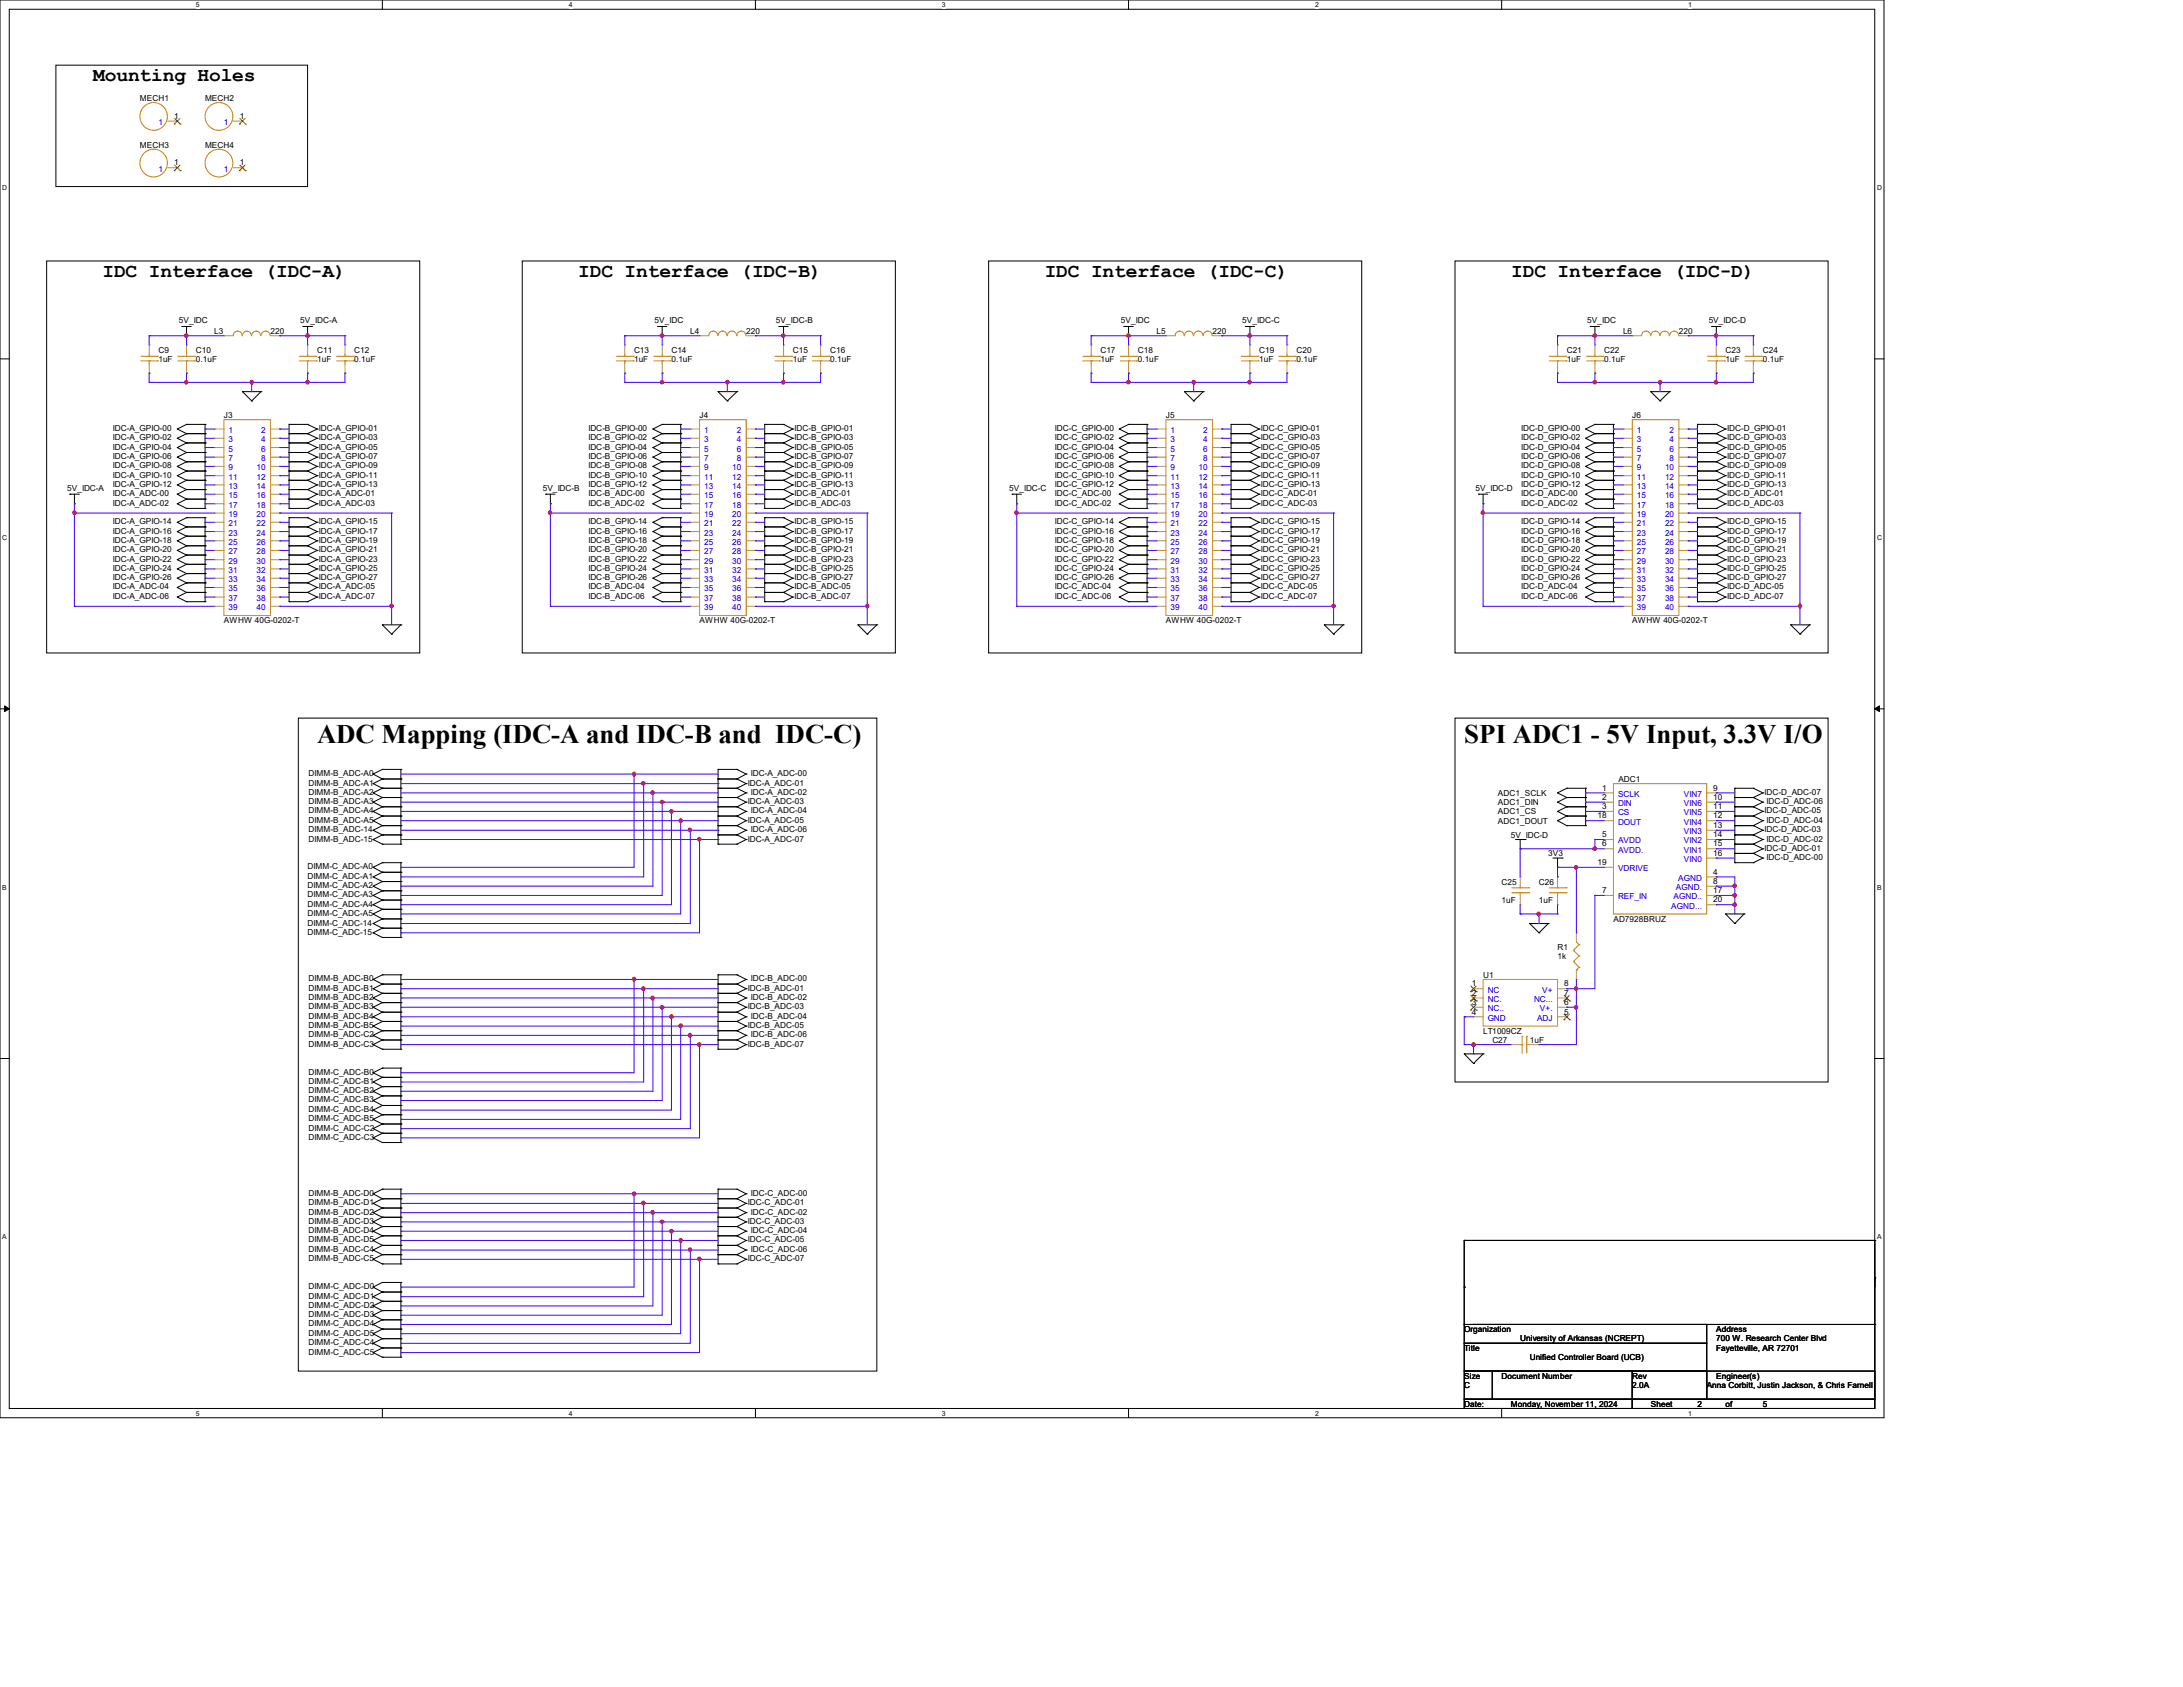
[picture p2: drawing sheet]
<svg xmlns="http://www.w3.org/2000/svg" width="279mm" height="216mm" viewBox="0 0 279 216" stroke-linecap="round" stroke-linejoin="round" font-family="sans-serif">
<defs><g id="words">
<g font-size="3.4">
<text x="40.6" y="95">ADC Mapping (IDC-A and IDC-B and IDC-C)</text>
<text x="187.4" y="95">SPI ADC1 - 5V Input, 3.3V I/O</text>
</g>
<g font-size="2.5">
<text x="11.9" y="10.4">Mounting Holes</text>
<text x="13.1" y="35.5">IDC Interface (IDC-A)</text>
<text x="74" y="35.5">IDC Interface (IDC-B)</text>
<text x="133.7" y="35.5">IDC Interface (IDC-C)</text>
<text x="193.4" y="35.5">IDC Interface (IDC-D)</text>
</g>
<g font-size="1.1">
<text x="17.9" y="12.9">MECH1</text>
<text x="22.3" y="15.2">1</text>
<text x="26.2" y="12.9">MECH2</text>
<text x="30.7" y="15.2">1</text>
<text x="17.9" y="18.9">MECH3</text>
<text x="22.3" y="21.2">1</text>
<text x="26.2" y="18.9">MECH4</text>
<text x="30.7" y="21.2">1</text>
<text x="22.9" y="41.3">5V_IDC</text>
<text x="38.4" y="41.3">5V_IDC-A</text>
<text x="83.8" y="41.3">5V_IDC</text>
<text x="99.3" y="41.3">5V_IDC-B</text>
<text x="143.5" y="41.3">5V_IDC</text>
<text x="159" y="41.3">5V_IDC-C</text>
<text x="203.2" y="41.3">5V_IDC</text>
<text x="218.7" y="41.3">5V_IDC-D</text>
<text x="20.3" y="45.1">C9</text>
<text x="20.3" y="46.3">1uF</text>
<text x="25.1" y="45.1">C10</text>
<text x="25.1" y="46.3">0.1uF</text>
<text x="27.4" y="42.8">L3</text>
<text x="34.6" y="42.8">220</text>
<text x="40.6" y="45.1">C11</text>
<text x="40.6" y="46.3">1uF</text>
<text x="45.3" y="45.1">C12</text>
<text x="45.3" y="46.3">0.1uF</text>
<text x="81.2" y="45.1">C13</text>
<text x="81.2" y="46.3">1uF</text>
<text x="85.9" y="45.1">C14</text>
<text x="85.9" y="46.3">0.1uF</text>
<text x="88.3" y="42.8">L4</text>
<text x="95.5" y="42.8">220</text>
<text x="101.5" y="45.1">C15</text>
<text x="101.5" y="46.3">1uF</text>
<text x="106.3" y="45.1">C16</text>
<text x="106.3" y="46.3">0.1uF</text>
<text x="140.8" y="45.1">C17</text>
<text x="140.8" y="46.3">1uF</text>
<text x="145.6" y="45.1">C18</text>
<text x="145.6" y="46.3">0.1uF</text>
<text x="148" y="42.8">L5</text>
<text x="155.2" y="42.8">220</text>
<text x="161.2" y="45.1">C19</text>
<text x="161.2" y="46.3">1uF</text>
<text x="165.9" y="45.1">C20</text>
<text x="165.9" y="46.3">0.1uF</text>
<text x="200.5" y="45.1">C21</text>
<text x="200.5" y="46.3">1uF</text>
<text x="205.3" y="45.1">C22</text>
<text x="205.3" y="46.3">0.1uF</text>
<text x="207.7" y="42.8">L6</text>
<text x="214.9" y="42.8">220</text>
<text x="220.9" y="45.1">C23</text>
<text x="220.9" y="46.3">1uF</text>
<text x="225.6" y="45.1">C24</text>
<text x="225.6" y="46.3">0.1uF</text>
<text x="28.7" y="53.5">J3</text>
<text x="89.5" y="53.5">J4</text>
<text x="149.2" y="53.5">J5</text>
<text x="208.9" y="53.5">J6</text>
<text x="14.4" y="55.2">IDC-A_GPIO-00</text>
<text x="14.4" y="56.3">IDC-A_GPIO-02</text>
<text x="14.4" y="57.5">IDC-A_GPIO-04</text>
<text x="14.4" y="58.8">IDC-A_GPIO-06</text>
<text x="14.4" y="59.9">IDC-A_GPIO-08</text>
<text x="40.8" y="55.2">IDC-A_GPIO-01</text>
<text x="40.8" y="56.3">IDC-A_GPIO-03</text>
<text x="40.8" y="57.5">IDC-A_GPIO-05</text>
<text x="40.8" y="58.8">IDC-A_GPIO-07</text>
<text x="40.8" y="59.9">IDC-A_GPIO-09</text>
<text x="75.3" y="55.2">IDC-B_GPIO-00</text>
<text x="75.3" y="56.3">IDC-B_GPIO-02</text>
<text x="75.3" y="57.5">IDC-B_GPIO-04</text>
<text x="75.3" y="58.8">IDC-B_GPIO-06</text>
<text x="75.3" y="59.9">IDC-B_GPIO-08</text>
<text x="101.7" y="55.2">IDC-B_GPIO-01</text>
<text x="101.7" y="56.3">IDC-B_GPIO-03</text>
<text x="101.7" y="57.5">IDC-B_GPIO-05</text>
<text x="101.7" y="58.8">IDC-B_GPIO-07</text>
<text x="101.7" y="59.9">IDC-B_GPIO-09</text>
<text x="135" y="55.2">IDC-C_GPIO-00</text>
<text x="135" y="56.3">IDC-C_GPIO-02</text>
<text x="135" y="57.5">IDC-C_GPIO-04</text>
<text x="135" y="58.8">IDC-C_GPIO-06</text>
<text x="135" y="59.9">IDC-C_GPIO-08</text>
<text x="161.4" y="55.2">IDC-C_GPIO-01</text>
<text x="161.4" y="56.3">IDC-C_GPIO-03</text>
<text x="161.4" y="57.5">IDC-C_GPIO-05</text>
<text x="161.4" y="58.8">IDC-C_GPIO-07</text>
<text x="161.4" y="59.9">IDC-C_GPIO-09</text>
<text x="194.7" y="55.2">IDC-D_GPIO-00</text>
<text x="194.7" y="56.3">IDC-D_GPIO-02</text>
<text x="194.7" y="57.5">IDC-D_GPIO-04</text>
<text x="194.7" y="58.8">IDC-D_GPIO-06</text>
<text x="194.7" y="59.9">IDC-D_GPIO-08</text>
<text x="221.1" y="55.2">IDC-D_GPIO-01</text>
<text x="221.1" y="56.3">IDC-D_GPIO-03</text>
<text x="221.1" y="57.5">IDC-D_GPIO-05</text>
<text x="221.1" y="58.8">IDC-D_GPIO-07</text>
<text x="221.1" y="59.9">IDC-D_GPIO-09</text>
<text x="8.6" y="62.8">5V_IDC-A</text>
<text x="14.4" y="61.1">IDC-A_GPIO-10</text>
<text x="14.4" y="62.3">IDC-A_GPIO-12</text>
<text x="14.4" y="63.5">IDC-A_ADC-00</text>
<text x="14.4" y="64.7">IDC-A_ADC-02</text>
<text x="40.8" y="61.1">IDC-A_GPIO-11</text>
<text x="40.8" y="62.3">IDC-A_GPIO-13</text>
<text x="40.8" y="63.5">IDC-A_ADC-01</text>
<text x="40.8" y="64.7">IDC-A_ADC-03</text>
<text x="69.5" y="62.8">5V_IDC-B</text>
<text x="75.3" y="61.1">IDC-B_GPIO-10</text>
<text x="75.3" y="62.3">IDC-B_GPIO-12</text>
<text x="75.3" y="63.5">IDC-B_ADC-00</text>
<text x="75.3" y="64.7">IDC-B_ADC-02</text>
<text x="101.7" y="61.1">IDC-B_GPIO-11</text>
<text x="101.7" y="62.3">IDC-B_GPIO-13</text>
<text x="101.7" y="63.5">IDC-B_ADC-01</text>
<text x="101.7" y="64.7">IDC-B_ADC-03</text>
<text x="129.2" y="62.8">5V_IDC-C</text>
<text x="135" y="61.1">IDC-C_GPIO-10</text>
<text x="135" y="62.3">IDC-C_GPIO-12</text>
<text x="135" y="63.5">IDC-C_ADC-00</text>
<text x="135" y="64.7">IDC-C_ADC-02</text>
<text x="161.4" y="61.1">IDC-C_GPIO-11</text>
<text x="161.4" y="62.3">IDC-C_GPIO-13</text>
<text x="161.4" y="63.5">IDC-C_ADC-01</text>
<text x="161.4" y="64.7">IDC-C_ADC-03</text>
<text x="188.8" y="62.8">5V_IDC-D</text>
<text x="194.7" y="61.1">IDC-D_GPIO-10</text>
<text x="194.7" y="62.3">IDC-D_GPIO-12</text>
<text x="194.7" y="63.5">IDC-D_ADC-00</text>
<text x="194.7" y="64.7">IDC-D_ADC-02</text>
<text x="221.1" y="61.1">IDC-D_GPIO-11</text>
<text x="221.1" y="62.3">IDC-D_GPIO-13</text>
<text x="221.1" y="63.5">IDC-D_ADC-01</text>
<text x="221.1" y="64.7">IDC-D_ADC-03</text>
<text x="14.4" y="67.1">IDC-A_GPIO-14</text>
<text x="14.4" y="68.3">IDC-A_GPIO-16</text>
<text x="14.4" y="69.5">IDC-A_GPIO-18</text>
<text x="14.4" y="70.7">IDC-A_GPIO-20</text>
<text x="14.4" y="71.9">IDC-A_GPIO-22</text>
<text x="40.8" y="67.1">IDC-A_GPIO-15</text>
<text x="40.8" y="68.3">IDC-A_GPIO-17</text>
<text x="40.8" y="69.5">IDC-A_GPIO-19</text>
<text x="40.8" y="70.7">IDC-A_GPIO-21</text>
<text x="40.8" y="71.9">IDC-A_GPIO-23</text>
<text x="75.3" y="67.1">IDC-B_GPIO-14</text>
<text x="75.3" y="68.3">IDC-B_GPIO-16</text>
<text x="75.3" y="69.5">IDC-B_GPIO-18</text>
<text x="75.3" y="70.7">IDC-B_GPIO-20</text>
<text x="75.3" y="71.9">IDC-B_GPIO-22</text>
<text x="101.7" y="67.1">IDC-B_GPIO-15</text>
<text x="101.7" y="68.3">IDC-B_GPIO-17</text>
<text x="101.7" y="69.5">IDC-B_GPIO-19</text>
<text x="101.7" y="70.7">IDC-B_GPIO-21</text>
<text x="101.7" y="71.9">IDC-B_GPIO-23</text>
<text x="135" y="67.1">IDC-C_GPIO-14</text>
<text x="135" y="68.3">IDC-C_GPIO-16</text>
<text x="135" y="69.5">IDC-C_GPIO-18</text>
<text x="135" y="70.7">IDC-C_GPIO-20</text>
<text x="135" y="71.9">IDC-C_GPIO-22</text>
<text x="161.4" y="67.1">IDC-C_GPIO-15</text>
<text x="161.4" y="68.3">IDC-C_GPIO-17</text>
<text x="161.4" y="69.5">IDC-C_GPIO-19</text>
<text x="161.4" y="70.7">IDC-C_GPIO-21</text>
<text x="161.4" y="71.9">IDC-C_GPIO-23</text>
<text x="194.7" y="67.1">IDC-D_GPIO-14</text>
<text x="194.7" y="68.3">IDC-D_GPIO-16</text>
<text x="194.7" y="69.5">IDC-D_GPIO-18</text>
<text x="194.7" y="70.7">IDC-D_GPIO-20</text>
<text x="194.7" y="71.9">IDC-D_GPIO-22</text>
<text x="221.1" y="67.1">IDC-D_GPIO-15</text>
<text x="221.1" y="68.3">IDC-D_GPIO-17</text>
<text x="221.1" y="69.5">IDC-D_GPIO-19</text>
<text x="221.1" y="70.7">IDC-D_GPIO-21</text>
<text x="221.1" y="71.9">IDC-D_GPIO-23</text>
<text x="14.4" y="73.1">IDC-A_GPIO-24</text>
<text x="14.4" y="74.3">IDC-A_GPIO-26</text>
<text x="14.4" y="75.4">IDC-A_ADC-04</text>
<text x="14.4" y="76.7">IDC-A_ADC-06</text>
<text x="40.8" y="73.1">IDC-A_GPIO-25</text>
<text x="40.8" y="74.3">IDC-A_GPIO-27</text>
<text x="40.8" y="75.4">IDC-A_ADC-05</text>
<text x="40.8" y="76.7">IDC-A_ADC-07</text>
<text x="75.3" y="73.1">IDC-B_GPIO-24</text>
<text x="75.3" y="74.3">IDC-B_GPIO-26</text>
<text x="75.3" y="75.4">IDC-B_ADC-04</text>
<text x="75.3" y="76.7">IDC-B_ADC-06</text>
<text x="101.7" y="73.1">IDC-B_GPIO-25</text>
<text x="101.7" y="74.3">IDC-B_GPIO-27</text>
<text x="101.7" y="75.4">IDC-B_ADC-05</text>
<text x="101.7" y="76.7">IDC-B_ADC-07</text>
<text x="135" y="73.1">IDC-C_GPIO-24</text>
<text x="135" y="74.3">IDC-C_GPIO-26</text>
<text x="135" y="75.4">IDC-C_ADC-04</text>
<text x="135" y="76.7">IDC-C_ADC-06</text>
<text x="161.4" y="73.1">IDC-C_GPIO-25</text>
<text x="161.4" y="74.3">IDC-C_GPIO-27</text>
<text x="161.4" y="75.4">IDC-C_ADC-05</text>
<text x="161.4" y="76.7">IDC-C_ADC-07</text>
<text x="194.7" y="73.1">IDC-D_GPIO-24</text>
<text x="194.7" y="74.3">IDC-D_GPIO-26</text>
<text x="194.7" y="75.4">IDC-D_ADC-04</text>
<text x="194.7" y="76.7">IDC-D_ADC-06</text>
<text x="221.1" y="73.1">IDC-D_GPIO-25</text>
<text x="221.1" y="74.3">IDC-D_GPIO-27</text>
<text x="221.1" y="75.4">IDC-D_ADC-05</text>
<text x="221.1" y="76.7">IDC-D_ADC-07</text>
<text x="28.7" y="79.8">AWHW 40G-0202-T</text>
<text x="89.5" y="79.8">AWHW 40G-0202-T</text>
<text x="149.2" y="79.8">AWHW 40G-0202-T</text>
<text x="208.9" y="79.8">AWHW 40G-0202-T</text>
<text x="39.5" y="99.3">DIMM-B_ADC-A0</text>
<text x="39.5" y="100.5">DIMM-B_ADC-A1</text>
<text x="39.5" y="101.7">DIMM-B_ADC-A2</text>
<text x="95.7" y="100.5">IDC-A_ADC-01</text>
<text x="96.1" y="99.3">IDC-A_ADC-00</text>
<text x="96.1" y="101.7">IDC-A_ADC-02</text>
<text x="191.7" y="101.9">ADC1_SCLK</text>
<text x="205.1" y="101.2">1</text>
<text x="207.1" y="100">ADC1</text>
<text x="219.3" y="101.2">9</text>
<text x="225.8" y="101.7">IDC-D_ADC-07</text>
<text x="39.5" y="102.9">DIMM-B_ADC-A3</text>
<text x="39.5" y="104.1">DIMM-B_ADC-A4</text>
<text x="39.5" y="105.3">DIMM-B_ADC-A5</text>
<text x="39.5" y="106.5">DIMM-B_ADC-14</text>
<text x="39.5" y="107.7">DIMM-B_ADC-15</text>
<text x="95.7" y="105.3">IDC-A_ADC-05</text>
<text x="95.7" y="102.9">IDC-A_ADC-03</text>
<text x="95.7" y="107.7">IDC-A_ADC-07</text>
<text x="96.1" y="104.1">IDC-A_ADC-04</text>
<text x="96.1" y="106.5">IDC-A_ADC-06</text>
<text x="191.7" y="103">ADC1_DIN</text>
<text x="191.7" y="104.2">ADC1_CS</text>
<text x="191.7" y="105.4">ADC1_DOUT</text>
<text x="193.4" y="107.2">5V_IDC-D</text>
<text x="204.5" y="104.7">18</text>
<text x="205.1" y="102.4">2</text>
<text x="205.1" y="103.5">3</text>
<text x="205.1" y="107.1">5</text>
<text x="219.3" y="102.4">10</text>
<text x="219.3" y="103.5">11</text>
<text x="219.3" y="104.7">12</text>
<text x="219.3" y="106">13</text>
<text x="219.3" y="107.1">14</text>
<text x="225.8" y="106.5">IDC-D_ADC-03</text>
<text x="225.8" y="104.1">IDC-D_ADC-05</text>
<text x="226.1" y="107.7">IDC-D_ADC-02</text>
<text x="226.1" y="105.3">IDC-D_ADC-04</text>
<text x="226.1" y="102.9">IDC-D_ADC-06</text>
<text x="39.4" y="111.3">DIMM-C_ADC-A0</text>
<text x="39.4" y="112.5">DIMM-C_ADC-A1</text>
<text x="39.4" y="113.7">DIMM-C_ADC-A2</text>
<text x="192.2" y="113.2">C25</text>
<text x="197" y="113.2">C26</text>
<text x="198.2" y="109.6">3V3</text>
<text x="204.5" y="110.7">19</text>
<text x="205.1" y="108.3">6</text>
<text x="219.3" y="111.9">4</text>
<text x="219.3" y="113.1">8</text>
<text x="219.3" y="108.3">15</text>
<text x="219.3" y="109.5">16</text>
<text x="225.8" y="108.9">IDC-D_ADC-01</text>
<text x="226.1" y="110.1">IDC-D_ADC-00</text>
<text x="39.4" y="114.8">DIMM-C_ADC-A3</text>
<text x="39.4" y="116">DIMM-C_ADC-A4</text>
<text x="39.4" y="117.2">DIMM-C_ADC-A5</text>
<text x="39.4" y="118.4">DIMM-C_ADC-14</text>
<text x="39.4" y="119.6">DIMM-C_ADC-15</text>
<text x="192.2" y="115.6">1uF</text>
<text x="197" y="115.6">1uF</text>
<text x="205.1" y="114.3">7</text>
<text x="206.5" y="117.9">AD7928BRUZ</text>
<text x="219.3" y="114.3">17</text>
<text x="219.3" y="115.5">20</text>
<text x="39.5" y="125.6">DIMM-B_ADC-B0</text>
<text x="96.1" y="125.6">IDC-B_ADC-00</text>
<text x="189.8" y="125.1">U1</text>
<text x="199.3" y="121.5">R1</text>
<text x="199.3" y="122.7">1k</text>
<text x="39.5" y="126.8">DIMM-B_ADC-B1</text>
<text x="39.5" y="128">DIMM-B_ADC-B2</text>
<text x="39.5" y="129.2">DIMM-B_ADC-B3</text>
<text x="39.5" y="130.4">DIMM-B_ADC-B4</text>
<text x="39.5" y="131.6">DIMM-B_ADC-B5</text>
<text x="95.7" y="126.8">IDC-B_ADC-01</text>
<text x="95.7" y="131.6">IDC-B_ADC-05</text>
<text x="95.7" y="129.2">IDC-B_ADC-03</text>
<text x="96.1" y="128">IDC-B_ADC-02</text>
<text x="96.1" y="130.4">IDC-B_ADC-04</text>
<text x="188.4" y="126.2">1</text>
<text x="188.4" y="127.4">2</text>
<text x="188.4" y="128.6">3</text>
<text x="188.4" y="129.8">4</text>
<text x="200.2" y="129.8">5</text>
<text x="200.2" y="128.6">6</text>
<text x="200.2" y="127.4">7</text>
<text x="200.2" y="126.2">8</text>
<text x="39.5" y="132.8">DIMM-B_ADC-C2</text>
<text x="39.5" y="133.9">DIMM-B_ADC-C3</text>
<text x="39.5" y="137.5">DIMM-C_ADC-B0</text>
<text x="95.7" y="133.9">IDC-B_ADC-07</text>
<text x="96.1" y="132.8">IDC-B_ADC-06</text>
<text x="189.8" y="132.3">LT1009CZ</text>
<text x="191" y="133.5">C27</text>
<text x="195.8" y="133.5">1uF</text>
<text x="39.5" y="138.7">DIMM-C_ADC-B1</text>
<text x="39.5" y="139.9">DIMM-C_ADC-B2</text>
<text x="39.5" y="141.1">DIMM-C_ADC-B3</text>
<text x="39.5" y="142.3">DIMM-C_ADC-B4</text>
<text x="39.5" y="143.5">DIMM-C_ADC-B5</text>
<text x="39.5" y="144.7">DIMM-C_ADC-C2</text>
<text x="39.5" y="145.9">DIMM-C_ADC-C3</text>
<text x="39.5" y="153">DIMM-B_ADC-D0</text>
<text x="39.5" y="154.3">DIMM-B_ADC-D1</text>
<text x="39.5" y="155.4">DIMM-B_ADC-D2</text>
<text x="95.7" y="154.3">IDC-C_ADC-01</text>
<text x="96.1" y="153">IDC-C_ADC-00</text>
<text x="96.1" y="155.4">IDC-C_ADC-02</text>
<text x="39.5" y="156.6">DIMM-B_ADC-D3</text>
<text x="39.5" y="157.8">DIMM-B_ADC-D4</text>
<text x="39.5" y="159">DIMM-B_ADC-D5</text>
<text x="39.5" y="160.2">DIMM-B_ADC-C4</text>
<text x="39.5" y="161.4">DIMM-B_ADC-C5</text>
<text x="95.7" y="156.6">IDC-C_ADC-03</text>
<text x="95.7" y="159">IDC-C_ADC-05</text>
<text x="95.7" y="161.4">IDC-C_ADC-07</text>
<text x="96.1" y="157.8">IDC-C_ADC-04</text>
<text x="96.1" y="160.2">IDC-C_ADC-06</text>
<text x="39.5" y="165">DIMM-C_ADC-D0</text>
<text x="39.5" y="166.2">DIMM-C_ADC-D1</text>
<text x="39.5" y="167.4">DIMM-C_ADC-D2</text>
<text x="39.5" y="168.6">DIMM-C_ADC-D3</text>
<text x="39.5" y="169.8">DIMM-C_ADC-D4</text>
<text x="39.5" y="170.9">DIMM-C_ADC-D5</text>
<text x="39.5" y="172.2">DIMM-C_ADC-C4</text>
<text x="39.5" y="173.4">DIMM-C_ADC-C5</text>
<text x="187.4" y="172.9">Title</text>
<text x="187.4" y="170.5">Organization</text>
<text x="194.6" y="171.7">University of Arkansas (NCREPT)</text>
<text x="219.7" y="170.5">Address</text>
<text x="219.7" y="171.7">700 W. Research Center Blvd</text>
<text x="219.7" y="172.9">Fayetteville, AR 72701</text>
<text x="187.4" y="176.4">Size</text>
<text x="187.4" y="177.6">C</text>
<text x="192.2" y="176.4">Document Number</text>
<text x="195.8" y="174.1">Unified Controller Board (UCB)</text>
<text x="208.9" y="176.4">Rev</text>
<text x="208.9" y="177.6">2.0A</text>
<text x="218.4" y="177.6">Anna Corbitt, Justin Jackson, &amp; Chris Farnell</text>
<text x="219.7" y="176.4">Engineer(s)</text>
<text x="187.4" y="180">Date:</text>
<text x="193.4" y="180">Monday, November 11, 2024</text>
<text x="211.3" y="180">Sheet</text>
<text x="217.3" y="180">2</text>
<text x="220.9" y="180">of</text>
<text x="225.6" y="180">5</text>
</g>
<g font-size="1.1" fill="#00c">
<text x="20.3" y="16">1</text>
<text x="28.7" y="16">1</text>
<text x="20.3" y="22">1</text>
<text x="28.7" y="22">1</text>
<text x="29.3" y="55.4">1</text>
<text x="29.3" y="56.6">3</text>
<text x="29.3" y="57.8">5</text>
<text x="29.3" y="59">7</text>
<text x="33.4" y="55.4">2</text>
<text x="33.4" y="56.6">4</text>
<text x="33.4" y="57.8">6</text>
<text x="33.4" y="59">8</text>
<text x="90.1" y="55.4">1</text>
<text x="90.1" y="56.6">3</text>
<text x="90.1" y="57.8">5</text>
<text x="90.1" y="59">7</text>
<text x="94.3" y="55.4">2</text>
<text x="94.3" y="56.6">4</text>
<text x="94.3" y="57.8">6</text>
<text x="94.3" y="59">8</text>
<text x="149.8" y="55.4">1</text>
<text x="149.8" y="56.6">3</text>
<text x="149.8" y="57.8">5</text>
<text x="149.8" y="59">7</text>
<text x="154" y="55.4">2</text>
<text x="154" y="56.6">4</text>
<text x="154" y="57.8">6</text>
<text x="154" y="59">8</text>
<text x="209.5" y="55.4">1</text>
<text x="209.5" y="56.6">3</text>
<text x="209.5" y="57.8">5</text>
<text x="209.5" y="59">7</text>
<text x="213.7" y="55.4">2</text>
<text x="213.7" y="56.6">4</text>
<text x="213.7" y="57.8">6</text>
<text x="213.7" y="59">8</text>
<text x="29.3" y="60.2">9</text>
<text x="29.3" y="61.4">11</text>
<text x="29.3" y="62.6">13</text>
<text x="29.3" y="63.8">15</text>
<text x="29.3" y="65">17</text>
<text x="32.9" y="60.2">10</text>
<text x="32.9" y="61.4">12</text>
<text x="32.9" y="62.6">14</text>
<text x="32.9" y="63.8">16</text>
<text x="32.9" y="65">18</text>
<text x="90.1" y="60.2">9</text>
<text x="90.1" y="61.4">11</text>
<text x="90.1" y="62.6">13</text>
<text x="90.1" y="63.8">15</text>
<text x="90.1" y="65">17</text>
<text x="93.7" y="60.2">10</text>
<text x="93.7" y="61.4">12</text>
<text x="93.7" y="62.6">14</text>
<text x="93.7" y="63.8">16</text>
<text x="93.7" y="65">18</text>
<text x="149.8" y="60.2">9</text>
<text x="149.8" y="61.4">11</text>
<text x="149.8" y="62.6">13</text>
<text x="149.8" y="63.8">15</text>
<text x="149.8" y="65">17</text>
<text x="153.4" y="60.2">10</text>
<text x="153.4" y="61.4">12</text>
<text x="153.4" y="62.6">14</text>
<text x="153.4" y="63.8">16</text>
<text x="153.4" y="65">18</text>
<text x="209.5" y="60.2">9</text>
<text x="209.5" y="61.4">11</text>
<text x="209.5" y="62.6">13</text>
<text x="209.5" y="63.8">15</text>
<text x="209.5" y="65">17</text>
<text x="213.1" y="60.2">10</text>
<text x="213.1" y="61.4">12</text>
<text x="213.1" y="62.6">14</text>
<text x="213.1" y="63.8">16</text>
<text x="213.1" y="65">18</text>
<text x="29.3" y="66.2">19</text>
<text x="29.3" y="67.4">21</text>
<text x="29.3" y="68.5">23</text>
<text x="29.3" y="69.7">25</text>
<text x="29.3" y="71">27</text>
<text x="32.9" y="66.2">20</text>
<text x="32.9" y="67.4">22</text>
<text x="32.9" y="68.5">24</text>
<text x="32.9" y="69.7">26</text>
<text x="32.9" y="71">28</text>
<text x="90.1" y="66.2">19</text>
<text x="90.1" y="67.4">21</text>
<text x="90.1" y="68.5">23</text>
<text x="90.1" y="69.7">25</text>
<text x="90.1" y="71">27</text>
<text x="93.7" y="66.2">20</text>
<text x="93.7" y="67.4">22</text>
<text x="93.7" y="68.5">24</text>
<text x="93.7" y="69.7">26</text>
<text x="93.7" y="71">28</text>
<text x="149.8" y="66.2">19</text>
<text x="149.8" y="67.4">21</text>
<text x="149.8" y="68.5">23</text>
<text x="149.8" y="69.7">25</text>
<text x="149.8" y="71">27</text>
<text x="153.4" y="66.2">20</text>
<text x="153.4" y="67.4">22</text>
<text x="153.4" y="68.5">24</text>
<text x="153.4" y="69.7">26</text>
<text x="153.4" y="71">28</text>
<text x="209.5" y="66.2">19</text>
<text x="209.5" y="67.4">21</text>
<text x="209.5" y="68.5">23</text>
<text x="209.5" y="69.7">25</text>
<text x="209.5" y="71">27</text>
<text x="213.1" y="66.2">20</text>
<text x="213.1" y="67.4">22</text>
<text x="213.1" y="68.5">24</text>
<text x="213.1" y="69.7">26</text>
<text x="213.1" y="71">28</text>
<text x="29.3" y="72.1">29</text>
<text x="29.3" y="73.3">31</text>
<text x="29.3" y="74.5">33</text>
<text x="29.3" y="75.7">35</text>
<text x="29.3" y="76.9">37</text>
<text x="32.9" y="72.1">30</text>
<text x="32.9" y="73.3">32</text>
<text x="32.9" y="74.5">34</text>
<text x="32.9" y="75.7">36</text>
<text x="32.9" y="76.9">38</text>
<text x="90.1" y="72.1">29</text>
<text x="90.1" y="73.3">31</text>
<text x="90.1" y="74.5">33</text>
<text x="90.1" y="75.7">35</text>
<text x="90.1" y="76.9">37</text>
<text x="93.7" y="72.1">30</text>
<text x="93.7" y="73.3">32</text>
<text x="93.7" y="74.5">34</text>
<text x="93.7" y="75.7">36</text>
<text x="93.7" y="76.9">38</text>
<text x="149.8" y="72.1">29</text>
<text x="149.8" y="73.3">31</text>
<text x="149.8" y="74.5">33</text>
<text x="149.8" y="75.7">35</text>
<text x="149.8" y="76.9">37</text>
<text x="153.4" y="72.1">30</text>
<text x="153.4" y="73.3">32</text>
<text x="153.4" y="74.5">34</text>
<text x="153.4" y="75.7">36</text>
<text x="153.4" y="76.9">38</text>
<text x="209.5" y="72.1">29</text>
<text x="209.5" y="73.3">31</text>
<text x="209.5" y="74.5">33</text>
<text x="209.5" y="75.7">35</text>
<text x="209.5" y="76.9">37</text>
<text x="213.1" y="72.1">30</text>
<text x="213.1" y="73.3">32</text>
<text x="213.1" y="74.5">34</text>
<text x="213.1" y="75.7">36</text>
<text x="213.1" y="76.9">38</text>
<text x="29.3" y="78.1">39</text>
<text x="32.9" y="78.1">40</text>
<text x="90.1" y="78.1">39</text>
<text x="93.7" y="78.1">40</text>
<text x="149.8" y="78.1">39</text>
<text x="153.4" y="78.1">40</text>
<text x="209.5" y="78.1">39</text>
<text x="213.1" y="78.1">40</text>
<text x="207.1" y="102">SCLK</text>
<text x="215.5" y="102">VIN7</text>
<text x="207.1" y="103.2">DIN</text>
<text x="207.1" y="104.4">CS</text>
<text x="207.1" y="107.9">AVDD</text>
<text x="207.1" y="105.5">DOUT</text>
<text x="215.5" y="103.2">VIN6</text>
<text x="215.5" y="104.4">VIN5</text>
<text x="215.5" y="105.5">VIN4</text>
<text x="215.5" y="106.8">VIN3</text>
<text x="215.5" y="107.9">VIN2</text>
<text x="207.1" y="109.1">AVDD.</text>
<text x="207.1" y="111.5">VDRIVE</text>
<text x="214.5" y="113.9">AGND.</text>
<text x="214.8" y="112.7">AGND</text>
<text x="215.5" y="109.1">VIN1</text>
<text x="215.5" y="110.3">VIN0</text>
<text x="207.1" y="115.1">REF_IN</text>
<text x="213.9" y="116.3">AGND...</text>
<text x="214.2" y="115.1">AGND..</text>
<text x="190.4" y="127">NC</text>
<text x="190.4" y="128.2">NC.</text>
<text x="190.4" y="129.4">NC..</text>
<text x="190.4" y="130.6">GND</text>
<text x="196.3" y="128.2">NC...</text>
<text x="196.7" y="130.6">ADJ</text>
<text x="197.1" y="129.4">V+.</text>
<text x="197.4" y="127">V+</text>
</g>
<g font-size=".9">
<text x="25.1" y=".9">5</text>
<text x="72.8" y=".9">4</text>
<text x="120.6" y=".9">3</text>
<text x="168.3" y=".9">2</text>
<text x="216.1" y=".9">1</text>
<text x=".3" y="24.3">D</text>
<text x="240.2" y="24.3">D</text>
<text x=".3" y="69.1">C</text>
<text x="240.2" y="69.1">C</text>
<text x=".3" y="113.9">B</text>
<text x="240.2" y="113.9">B</text>
<text x=".3" y="158.6">A</text>
<text x="240.2" y="158.6">A</text>
<text x="25.1" y="181.2">5</text>
<text x="72.8" y="181.2">4</text>
<text x="120.6" y="181.2">3</text>
<text x="168.3" y="181.2">2</text>
<text x="216.1" y="181.2">1</text>
</g>
</g></defs>
<path d="M0 0h241.1v181.4h-241.1zM1.2 1.2h238.7v179.1h-238.7z" fill="none" stroke="#000" stroke-width=".13"/>
<g fill="#fff">
<path d="M25.1 .1h.4v1h-.4z"/>
<path d="M25.1 180.4h.4v1h-.4z"/>
</g>
<path d="M48.9 0v1.2M48.9 180.3v1.1" fill="none" stroke="#000" stroke-width=".13"/>
<g fill="#fff">
<path d="M72.8 .1h.5v1h-.5z"/>
<path d="M72.8 180.4h.5v1h-.5z"/>
</g>
<path d="M96.7 0v1.2M96.7 180.3v1.1" fill="none" stroke="#000" stroke-width=".13"/>
<g fill="#fff">
<path d="M120.6 .1h.4v1h-.4z"/>
<path d="M120.6 180.4h.4v1h-.4z"/>
</g>
<path d="M144.4 0v1.2M144.4 180.3v1.1" fill="none" stroke="#000" stroke-width=".13"/>
<g fill="#fff">
<path d="M168.3 .1h.5v1h-.5z"/>
<path d="M168.3 180.4h.5v1h-.5z"/>
</g>
<path d="M192.2 0v1.2M192.2 180.3v1.1" fill="none" stroke="#000" stroke-width=".13"/>
<g fill="#fff">
<path d="M216.1 .1h.4v1h-.4z"/>
<path d="M216.1 180.4h.4v1h-.4z"/>
<path d="M.3 23.5h.6v1h-.6z"/>
<path d="M240.2 23.5h.6v1h-.6z"/>
<path d="M.3 68.3h.6v1h-.6z"/>
<path d="M240.2 68.3h.6v1h-.6z"/>
</g>
<path d="M0 45.9h1.2M239.9 45.9h1.2" fill="none" stroke="#000" stroke-width=".13"/>
<g fill="#fff">
<path d="M.3 113.1h.5v.9h-.5z"/>
<path d="M240.2 113.1h.6v.9h-.6z"/>
</g>
<path d="M0 90.7h1.2M239.9 90.7h1.2" fill="none" stroke="#000" stroke-width=".13"/>
<path d="M.6 90.3l.6 .4-.6 .4zM239.9 90.7l.6-.4v.8z" fill="#000" stroke="#000" stroke-width=".13"/>
<g fill="#fff">
<path d="M.3 157.8h.5v1h-.5z"/>
<path d="M240.2 157.8h.6v1h-.6z"/>
</g>
<g fill="none" stroke="#000" stroke-width=".13">
<path d="M7.2 8.3h32.2v15.6h-32.2zM6 33.4h47.7v50.2h-47.7zM66.8 33.4h47.8v50.2h-47.8zM126.5 33.4h47.8v50.2h-47.8zM186.2 33.4h47.8v50.2h-47.8zM22.7 54.9h.1M22.7 56.1h.1M22.7 57.3h.1M22.7 58.5h.1M22.7 59.7h.1M22.7 54.9l1.2 .6M22.7 56.1l1.2 .6"/>
<path d="M22.7 57.3l1.2 .6M22.7 58.5l1.2 .6M22.7 59.7l1.2 .6M23.3 41.8h.1M23.3 41.8h1.2M23.9 55.5h.1M23.9 54.3h.1M23.9 56.7h.1M23.9 57.9h.1M23.9 59.1h.1M23.9 43h.1M23.9 55.5h2.3"/>
<path d="M23.9 54.3l-1.2 .6M23.9 54.3h2.3M23.9 56.7h2.3M23.9 55.5l-1.2 .6M23.9 57.9h2.3M23.9 56.7l-1.2 .6M23.9 59.1h2.3M23.9 57.9l-1.2 .6M23.9 59.1l-1.2 .6M23.9 41.8v1.2M26.2 54.3h.1M26.2 55.5h.1"/>
<path d="M26.2 56.7h.1M26.2 57.9h.1M26.2 59.1h.1M26.2 54.3v10.8M31 50.1h.1M31 50.1h2.4M31 50.1l1.2 1.2M32.2 51.3h.1M33.4 50.1h.1M33.4 50.1l-1.2 1.2M37 54.3h.1M37 55.5h.1"/>
<path d="M37 56.7h.1M37 57.9h.1M37 59.1h.1M37 55.5h2.4M37 54.3h2.4M37 56.7h2.4M37 57.9h2.4M37 59.1h2.4M37 54.3v10.8M38.8 41.8h.1M38.8 41.8h1.2M39.4 55.5h.1"/>
<path d="M39.4 54.3h.1M39.4 56.7h.1M39.4 57.9h.1M39.4 59.1h.1M39.4 43h.1M39.4 54.3l1.2 .6M39.4 55.5l1.2 .6M39.4 56.7l1.2 .6M39.4 57.9l1.2 .6M39.4 59.1l1.2 .6M39.4 41.8v1.2M40.6 54.9h.1"/>
<path d="M40.6 56.1h.1M40.6 57.3h.1M40.6 58.5h.1M40.6 59.7h.1M40.6 54.9l-1.2 .6M40.6 56.1l-1.2 .6M40.6 57.3l-1.2 .6M40.6 58.5l-1.2 .6M40.6 59.7l-1.2 .6M83.6 54.9h.1M83.6 56.1h.1M83.6 57.3h.1"/>
<path d="M83.6 58.5h.1M83.6 59.7h.1M83.6 54.9l1.2 .6M83.6 56.1l1.2 .6M83.6 57.3l1.2 .6M83.6 58.5l1.2 .6M83.6 59.7l1.2 .6M84.2 41.8h.1M84.2 41.8h1.1M84.8 55.5h.1M84.8 54.3h.1M84.8 56.7h.1"/>
<path d="M84.8 57.9h.1M84.8 59.1h.1M84.8 43h.1M84.8 55.5h2.3M84.8 54.3h2.3M84.8 56.7h2.3M84.8 57.9h2.3M84.8 59.1h2.3M84.8 54.3l-1.2 .6M84.8 55.5l-1.2 .6M84.8 56.7l-1.2 .6M84.8 57.9l-1.2 .6"/>
<path d="M84.8 59.1l-1.2 .6M84.8 41.8v1.2M87.1 54.3h.1M87.1 55.5h.1M87.1 56.7h.1M87.1 57.9h.1M87.1 59.1h.1M87.1 54.3v10.8M91.9 50.1h.1M91.9 50.1h2.4M91.9 50.1l1.2 1.2M93.1 51.3h.1"/>
<path d="M94.3 50.1h.1M94.3 50.1l-1.2 1.2M97.9 54.3h.1M97.9 55.5h.1M97.9 56.7h.1M97.9 57.9h.1M97.9 59.1h.1M97.9 55.5h2.4M97.9 54.3h2.4M97.9 56.7h2.4M97.9 57.9h2.4M97.9 59.1h2.4"/>
<path d="M97.9 54.3v10.8M99.7 41.8h.1M99.7 41.8h1.2M100.3 55.5h.1M100.3 54.3h.1M100.3 56.7h.1M100.3 57.9h.1M100.3 59.1h.1M100.3 43h.1M100.3 54.3l1.2 .6M100.3 55.5l1.2 .6M100.3 56.7l1.2 .6"/>
<path d="M100.3 57.9l1.2 .6M100.3 59.1l1.2 .6M100.3 41.8v1.2M101.5 54.9h.1M101.5 56.1h.1M101.5 57.3h.1M101.5 58.5h.1M101.5 59.7h.1M101.5 54.9l-1.2 .6M101.5 56.1l-1.2 .6M101.5 57.3l-1.2 .6M101.5 58.5l-1.2 .6"/>
<path d="M101.5 59.7l-1.2 .6M143.3 54.9h.1M143.3 56.1h.1M143.3 57.3h.1M143.3 58.5h.1M143.3 59.7h.1M143.3 54.9l1.1 .6M143.3 56.1l1.1 .6M143.3 57.3l1.1 .6M143.3 58.5l1.1 .6M143.3 59.7l1.1 .6M143.8 41.8h.1"/>
<path d="M143.8 41.8h1.2M144.4 55.5h.1M144.4 54.3h.1M144.4 56.7h.1M144.4 57.9h.1M144.4 59.1h.1M144.4 43h.1M144.4 55.5h2.4M144.4 54.3h2.4M144.4 56.7h2.4M144.4 57.9h2.4M144.4 59.1h2.4"/>
<path d="M144.4 54.3l-1.1 .6M144.4 55.5l-1.1 .6M144.4 56.7l-1.1 .6M144.4 57.9l-1.1 .6M144.4 59.1l-1.1 .6M144.4 41.8v1.2M146.8 54.3h.1M146.8 55.5h.1M146.8 56.7h.1M146.8 57.9h.1M146.8 59.1h.1M146.8 54.3v10.8"/>
<path d="M151.6 50.1h.1M151.6 50.1h2.4M151.6 50.1l1.2 1.2M152.8 51.3h.1M154 50.1h.1M154 50.1l-1.2 1.2M157.6 54.3h.1M157.6 55.5h.1M157.6 56.7h.1M157.6 57.9h.1M157.6 59.1h.1M157.6 55.5h2.4"/>
<path d="M157.6 54.3h2.4M157.6 56.7h2.4M157.6 57.9h2.4M157.6 59.1h2.4M157.6 54.3v10.8M159.4 41.8h.1M159.4 41.8h1.2M160 55.5h.1M160 54.3h.1M160 56.7h.1M160 57.9h.1M160 59.1h.1"/>
<path d="M160 43h.1M160 54.3l1.2 .6M160 55.5l1.2 .6M160 56.7l1.2 .6M160 57.9l1.2 .6M160 59.1l1.2 .6M160 41.8v1.2M161.2 54.9h.1M161.2 56.1h.1M161.2 57.3h.1M161.2 58.5h.1M161.2 59.7h.1"/>
<path d="M161.2 54.9l-1.2 .6M161.2 56.1l-1.2 .6M161.2 57.3l-1.2 .6M161.2 58.5l-1.2 .6M161.2 59.7l-1.2 .6M202.9 54.9h.1M202.9 56.1h.1M202.9 57.3h.1M202.9 58.5h.1M202.9 59.7h.1M202.9 54.9l1.2 .6M202.9 56.1l1.2 .6"/>
<path d="M202.9 57.3l1.2 .6M202.9 58.5l1.2 .6M202.9 59.7l1.2 .6M203.5 41.8h.1M203.5 41.8h1.2M204.1 55.5h.1M204.1 54.3h.1M204.1 56.7h.1M204.1 57.9h.1M204.1 59.1h.1M204.1 43h.1M204.1 55.5h2.4"/>
<path d="M204.1 54.3h2.4M204.1 56.7h2.4M204.1 57.9h2.4M204.1 59.1h2.4M204.1 54.3l-1.2 .6M204.1 55.5l-1.2 .6M204.1 56.7l-1.2 .6M204.1 57.9l-1.2 .6M204.1 59.1l-1.2 .6M204.1 41.8v1.2M206.5 54.3h.1M206.5 55.5h.1"/>
<path d="M206.5 56.7h.1M206.5 57.9h.1M206.5 59.1h.1M206.5 54.3v10.8M211.3 50.1h.1M211.3 50.1h2.4M211.3 50.1l1.2 1.2M212.5 51.3h.1M213.7 50.1h.1M213.7 50.1l-1.2 1.2M217.3 54.3h.1M217.3 55.5h.1"/>
<path d="M217.3 56.7h.1M217.3 57.9h.1M217.3 59.1h.1M217.3 55.5h2.4M217.3 54.3h2.4M217.3 56.7h2.4M217.3 57.9h2.4M217.3 59.1h2.4M217.3 54.3v10.8M219.1 41.8h.1M219.1 41.8h1.2M219.7 55.5h.1"/>
<path d="M219.7 54.3h.1M219.7 56.7h.1M219.7 57.9h.1M219.7 59.1h.1M219.7 43h.1M219.7 54.3l1.2 .6M219.7 55.5l1.2 .6M219.7 56.7l1.2 .6M219.7 57.9l1.2 .6M219.7 59.1l1.2 .6M219.7 41.8v1.2M220.9 54.9h.1"/>
<path d="M220.9 56.1h.1M220.9 57.3h.1M220.9 58.5h.1M220.9 59.7h.1M220.9 54.9l-1.2 .6M220.9 56.1l-1.2 .6M220.9 57.3l-1.2 .6M220.9 58.5l-1.2 .6M220.9 59.7l-1.2 .6M8.9 63.2h.1M8.9 63.2h1.3M9.5 64.5h.1"/>
<path d="M9.5 63.2v1.3M22.7 60.9h.1M22.7 62.1h.1M22.7 66.8h.1M22.7 68h.1M22.7 69.2h.1M22.7 70.4h.1M22.7 71.6h.1M22.7 72.8h.1M22.7 74h.1M22.7 63.2h.1M22.7 64.5h.1"/>
<path d="M22.7 75.2h.1M22.7 76.4h.1M22.7 60.9l1.2 .6M22.7 62.1l1.2 .6M22.7 66.8l1.2 .6M22.7 68l1.2 .6M22.7 69.2l1.2 .6M22.7 70.4l1.2 .6M22.7 71.6l1.2 .6M22.7 72.8l1.2 .6M22.7 74l1.2 .6M22.7 63.2l1.2 .7"/>
<path d="M22.7 64.5l1.2 .6M22.7 75.2l1.2 .6M22.7 76.4l1.2 .6M23.9 60.3h.1M23.9 61.5h.1M23.9 62.7h.1M23.9 67.4h.1M23.9 66.3h.1M23.9 68.6h.1M23.9 69.8h.1M23.9 71h.1M23.9 72.2h.1"/>
<path d="M23.9 73.4h.1M23.9 74.6h.1M23.9 63.9h.1M23.9 65.1h.1M23.9 75.8h.1M23.9 77h.1M23.9 60.3h2.3M23.9 61.5h2.3M23.9 60.3l-1.2 .6M23.9 62.7h2.3M23.9 61.5l-1.2 .6M23.9 67.4h2.3"/>
<path d="M23.9 66.3l-1.2 .5M23.9 66.3h2.3M23.9 68.6h2.3M23.9 67.4l-1.2 .6M23.9 69.8h2.3M23.9 68.6l-1.2 .6M23.9 71h2.3M23.9 69.8l-1.2 .6M23.9 72.2h2.3M23.9 71l-1.2 .6M23.9 73.4h2.3M23.9 72.2l-1.2 .6"/>
<path d="M23.9 74.6h2.3M23.9 73.4l-1.2 .6M23.9 63.9h2.3M23.9 62.7l-1.2 .5M23.9 65.1h2.3M23.9 63.9l-1.2 .6M23.9 75.8h2.3M23.9 74.6l-1.2 .6M23.9 77h2.3M23.9 75.8l-1.2 .6M26.2 60.3h.1M26.2 61.5h.1"/>
<path d="M26.2 62.7h.1M26.2 66.3h.1M26.2 67.4h.1M26.2 68.6h.1M26.2 69.8h.1M26.2 71h.1M26.2 72.2h.1M26.2 73.4h.1M26.2 74.6h.1M26.2 63.9h.1M26.2 65.1h.1M26.2 75.8h.1"/>
<path d="M26.2 77h.1M26.2 66.3v10.7M37 60.3h.1M37 61.5h.1M37 62.7h.1M37 66.3h.1M37 67.4h.1M37 68.6h.1M37 69.8h.1M37 71h.1M37 72.2h.1M37 73.4h.1"/>
<path d="M37 74.6h.1M37 63.9h.1M37 65.1h.1M37 75.8h.1M37 77h.1M37 60.3h2.4M37 61.5h2.4M37 62.7h2.4M37 67.4h2.4M37 66.3h2.4M37 68.6h2.4M37 69.8h2.4"/>
<path d="M37 71h2.4M37 72.2h2.4M37 73.4h2.4M37 74.6h2.4M37 63.9h2.4M37 65.1h2.4M37 75.8h2.4M37 77h2.4M37 66.3v10.7M39.4 60.3h.1M39.4 61.5h.1M39.4 62.7h.1"/>
<path d="M39.4 67.4h.1M39.4 66.3h.1M39.4 68.6h.1M39.4 69.8h.1M39.4 71h.1M39.4 72.2h.1M39.4 73.4h.1M39.4 74.6h.1M39.4 63.9h.1M39.4 65.1h.1M39.4 75.8h.1M39.4 77h.1"/>
<path d="M39.4 60.3l1.2 .6M39.4 61.5l1.2 .6M39.4 66.3l1.2 .5M39.4 67.4l1.2 .6M39.4 68.6l1.2 .6M39.4 69.8l1.2 .6M39.4 71l1.2 .6M39.4 72.2l1.2 .6M39.4 73.4l1.2 .6M39.4 62.7l1.2 .5M39.4 63.9l1.2 .6M39.4 74.6l1.2 .6"/>
<path d="M39.4 75.8l1.2 .6M40.6 60.9h.1M40.6 62.1h.1M40.6 66.8h.1M40.6 68h.1M40.6 69.2h.1M40.6 70.4h.1M40.6 71.6h.1M40.6 72.8h.1M40.6 74h.1M40.6 63.2h.1M40.6 64.5h.1"/>
<path d="M40.6 75.2h.1M40.6 76.4h.1M40.6 60.9l-1.2 .6M40.6 62.1l-1.2 .6M40.6 66.8l-1.2 .6M40.6 68l-1.2 .6M40.6 69.2l-1.2 .6M40.6 70.4l-1.2 .6M40.6 71.6l-1.2 .6M40.6 72.8l-1.2 .6M40.6 74l-1.2 .6M40.6 63.2l-1.2 .7"/>
<path d="M40.6 64.5l-1.2 .6M40.6 75.2l-1.2 .6M40.6 76.4l-1.2 .6M48.9 80h.1M48.9 80h2.4M48.9 80l1.2 1.2M51.3 80h.1M51.3 80l-1.2 1.2M69.8 63.2h.1M69.8 63.2h1.2M70.4 64.5h.1M70.4 63.2v1.3"/>
<path d="M83.6 60.9h.1M83.6 62.1h.1M83.6 66.8h.1M83.6 68h.1M83.6 69.2h.1M83.6 70.4h.1M83.6 71.6h.1M83.6 72.8h.1M83.6 74h.1M83.6 63.2h.1M83.6 64.5h.1M83.6 75.2h.1"/>
<path d="M83.6 76.4h.1M83.6 60.9l1.2 .6M83.6 62.1l1.2 .6M83.6 66.8l1.2 .6M83.6 68l1.2 .6M83.6 69.2l1.2 .6M83.6 70.4l1.2 .6M83.6 71.6l1.2 .6M83.6 72.8l1.2 .6M83.6 74l1.2 .6M83.6 63.2l1.2 .7M83.6 64.5l1.2 .6"/>
<path d="M83.6 75.2l1.2 .6M83.6 76.4l1.2 .6M84.8 60.3h.1M84.8 61.5h.1M84.8 62.7h.1M84.8 67.4h.1M84.8 66.3h.1M84.8 68.6h.1M84.8 69.8h.1M84.8 71h.1M84.8 72.2h.1M84.8 73.4h.1"/>
<path d="M84.8 74.6h.1M84.8 63.9h.1M84.8 65.1h.1M84.8 75.8h.1M84.8 77h.1M84.8 60.3h2.3M84.8 61.5h2.3M84.8 62.7h2.3M84.8 67.4h2.3M84.8 66.3h2.3M84.8 68.6h2.3M84.8 69.8h2.3"/>
<path d="M84.8 71h2.3M84.8 72.2h2.3M84.8 73.4h2.3M84.8 74.6h2.3M84.8 63.9h2.3M84.8 65.1h2.3M84.8 75.8h2.3M84.8 77h2.3M84.8 60.3l-1.2 .6M84.8 61.5l-1.2 .6M84.8 66.3l-1.2 .5M84.8 67.4l-1.2 .6"/>
<path d="M84.8 68.6l-1.2 .6M84.8 69.8l-1.2 .6M84.8 71l-1.2 .6M84.8 72.2l-1.2 .6M84.8 73.4l-1.2 .6M84.8 62.7l-1.2 .5M84.8 63.9l-1.2 .6M84.8 74.6l-1.2 .6M84.8 75.8l-1.2 .6M87.1 60.3h.1M87.1 61.5h.1M87.1 62.7h.1"/>
<path d="M87.1 66.3h.1M87.1 67.4h.1M87.1 68.6h.1M87.1 69.8h.1M87.1 71h.1M87.1 72.2h.1M87.1 73.4h.1M87.1 74.6h.1M87.1 63.9h.1M87.1 65.1h.1M87.1 75.8h.1M87.1 77h.1"/>
<path d="M87.1 66.3v10.7M97.9 60.3h.1M97.9 61.5h.1M97.9 62.7h.1M97.9 66.3h.1M97.9 67.4h.1M97.9 68.6h.1M97.9 69.8h.1M97.9 71h.1M97.9 72.2h.1M97.9 73.4h.1M97.9 74.6h.1"/>
<path d="M97.9 63.9h.1M97.9 65.1h.1M97.9 75.8h.1M97.9 77h.1M97.9 60.3h2.4M97.9 61.5h2.4M97.9 62.7h2.4M97.9 67.4h2.4M97.9 66.3h2.4M97.9 68.6h2.4M97.9 69.8h2.4M97.9 71h2.4"/>
<path d="M97.9 72.2h2.4M97.9 73.4h2.4M97.9 74.6h2.4M97.9 63.9h2.4M97.9 65.1h2.4M97.9 75.8h2.4M97.9 77h2.4M97.9 66.3v10.7M100.3 60.3h.1M100.3 61.5h.1M100.3 62.7h.1M100.3 67.4h.1"/>
<path d="M100.3 66.3h.1M100.3 68.6h.1M100.3 69.8h.1M100.3 71h.1M100.3 72.2h.1M100.3 73.4h.1M100.3 74.6h.1M100.3 63.9h.1M100.3 65.1h.1M100.3 75.8h.1M100.3 77h.1M100.3 60.3l1.2 .6"/>
<path d="M100.3 61.5l1.2 .6M100.3 66.3l1.2 .5M100.3 67.4l1.2 .6M100.3 68.6l1.2 .6M100.3 69.8l1.2 .6M100.3 71l1.2 .6M100.3 72.2l1.2 .6M100.3 73.4l1.2 .6M100.3 62.7l1.2 .5M100.3 63.9l1.2 .6M100.3 74.6l1.2 .6M100.3 75.8l1.2 .6"/>
<path d="M101.5 60.9h.1M101.5 62.1h.1M101.5 66.8h.1M101.5 68h.1M101.5 69.2h.1M101.5 70.4h.1M101.5 71.6h.1M101.5 72.8h.1M101.5 74h.1M101.5 63.2h.1M101.5 64.5h.1M101.5 75.2h.1"/>
<path d="M101.5 76.4h.1M101.5 60.9l-1.2 .6M101.5 62.1l-1.2 .6M101.5 66.8l-1.2 .6M101.5 68l-1.2 .6M101.5 69.2l-1.2 .6M101.5 70.4l-1.2 .6M101.5 71.6l-1.2 .6M101.5 72.8l-1.2 .6M101.5 74l-1.2 .6M101.5 63.2l-1.2 .7M101.5 64.5l-1.2 .6"/>
<path d="M101.5 75.2l-1.2 .6M101.5 76.4l-1.2 .6M109.8 80h.1M109.8 80h2.4M109.8 80l1.2 1.2M112.2 80h.1M112.2 80l-1.2 1.2M129.5 63.2h.1M129.5 63.2h1.2M130.1 64.5h.1M130.1 63.2v1.3M143.3 60.9h.1"/>
<path d="M143.3 62.1h.1M143.3 66.8h.1M143.3 68h.1M143.3 69.2h.1M143.3 70.4h.1M143.3 71.6h.1M143.3 72.8h.1M143.3 74h.1M143.3 63.2h.1M143.3 64.5h.1M143.3 75.2h.1M143.3 76.4h.1"/>
<path d="M143.3 60.9l1.1 .6M143.3 62.1l1.1 .6M143.3 66.8l1.1 .6M143.3 68l1.1 .6M143.3 69.2l1.1 .6M143.3 70.4l1.1 .6M143.3 71.6l1.1 .6M143.3 72.8l1.1 .6M143.3 74l1.1 .6M143.3 63.2l1.1 .7M143.3 64.5l1.1 .6M143.3 75.2l1.1 .6"/>
<path d="M143.3 76.4l1.1 .6M144.4 60.3h.1M144.4 61.5h.1M144.4 62.7h.1M144.4 67.4h.1M144.4 66.3h.1M144.4 68.6h.1M144.4 69.8h.1M144.4 71h.1M144.4 72.2h.1M144.4 73.4h.1M144.4 74.6h.1"/>
<path d="M144.4 63.9h.1M144.4 65.1h.1M144.4 75.8h.1M144.4 77h.1M144.4 60.3h2.4M144.4 61.5h2.4M144.4 62.7h2.4M144.4 67.4h2.4M144.4 66.3h2.4M144.4 68.6h2.4M144.4 69.8h2.4M144.4 71h2.4"/>
<path d="M144.4 72.2h2.4M144.4 73.4h2.4M144.4 74.6h2.4M144.4 63.9h2.4M144.4 65.1h2.4M144.4 75.8h2.4M144.4 77h2.4M144.4 60.3l-1.1 .6M144.4 61.5l-1.1 .6M144.4 66.3l-1.1 .5M144.4 67.4l-1.1 .6M144.4 68.6l-1.1 .6"/>
<path d="M144.4 69.8l-1.1 .6M144.4 71l-1.1 .6M144.4 72.2l-1.1 .6M144.4 73.4l-1.1 .6M144.4 62.7l-1.1 .5M144.4 63.9l-1.1 .6M144.4 74.6l-1.1 .6M144.4 75.8l-1.1 .6M146.8 60.3h.1M146.8 61.5h.1M146.8 62.7h.1M146.8 66.3h.1"/>
<path d="M146.8 67.4h.1M146.8 68.6h.1M146.8 69.8h.1M146.8 71h.1M146.8 72.2h.1M146.8 73.4h.1M146.8 74.6h.1M146.8 63.9h.1M146.8 65.1h.1M146.8 75.8h.1M146.8 77h.1M146.8 66.3v10.7"/>
<path d="M157.6 60.3h.1M157.6 61.5h.1M157.6 62.7h.1M157.6 66.3h.1M157.6 67.4h.1M157.6 68.6h.1M157.6 69.8h.1M157.6 71h.1M157.6 72.2h.1M157.6 73.4h.1M157.6 74.6h.1M157.6 63.9h.1"/>
<path d="M157.6 65.1h.1M157.6 75.8h.1M157.6 77h.1M157.6 60.3h2.4M157.6 61.5h2.4M157.6 62.7h2.4M157.6 67.4h2.4M157.6 66.3h2.4M157.6 68.6h2.4M157.6 69.8h2.4M157.6 71h2.4M157.6 72.2h2.4"/>
<path d="M157.6 73.4h2.4M157.6 74.6h2.4M157.6 63.9h2.4M157.6 65.1h2.4M157.6 75.8h2.4M157.6 77h2.4M157.6 66.3v10.7M160 60.3h.1M160 61.5h.1M160 62.7h.1M160 67.4h.1M160 66.3h.1"/>
<path d="M160 68.6h.1M160 69.8h.1M160 71h.1M160 72.2h.1M160 73.4h.1M160 74.6h.1M160 63.9h.1M160 65.1h.1M160 75.8h.1M160 77h.1M160 60.3l1.2 .6M160 61.5l1.2 .6"/>
<path d="M160 66.3l1.2 .5M160 67.4l1.2 .6M160 68.6l1.2 .6M160 69.8l1.2 .6M160 71l1.2 .6M160 72.2l1.2 .6M160 73.4l1.2 .6M160 62.7l1.2 .5M160 63.9l1.2 .6M160 74.6l1.2 .6M160 75.8l1.2 .6M161.2 60.9h.1"/>
<path d="M161.2 62.1h.1M161.2 66.8h.1M161.2 68h.1M161.2 69.2h.1M161.2 70.4h.1M161.2 71.6h.1M161.2 72.8h.1M161.2 74h.1M161.2 63.2h.1M161.2 64.5h.1M161.2 75.2h.1M161.2 76.4h.1"/>
<path d="M161.2 60.9l-1.2 .6M161.2 62.1l-1.2 .6M161.2 66.8l-1.2 .6M161.2 68l-1.2 .6M161.2 69.2l-1.2 .6M161.2 70.4l-1.2 .6M161.2 71.6l-1.2 .6M161.2 72.8l-1.2 .6M161.2 74l-1.2 .6M161.2 63.2l-1.2 .7M161.2 64.5l-1.2 .6M161.2 75.2l-1.2 .6"/>
<path d="M161.2 76.4l-1.2 .6M169.5 80h.1M169.5 80h2.4M169.5 80l1.2 1.2M171.9 80h.1M171.9 80l-1.2 1.2M189.2 63.2h.1M189.2 63.2h1.2M189.8 64.5h.1M189.8 63.2v1.3M202.9 60.9h.1M202.9 62.1h.1"/>
<path d="M202.9 66.8h.1M202.9 68h.1M202.9 69.2h.1M202.9 70.4h.1M202.9 71.6h.1M202.9 72.8h.1M202.9 74h.1M202.9 63.2h.1M202.9 64.5h.1M202.9 75.2h.1M202.9 76.4h.1M202.9 60.9l1.2 .6"/>
<path d="M202.9 62.1l1.2 .6M202.9 66.8l1.2 .6M202.9 68l1.2 .6M202.9 69.2l1.2 .6M202.9 70.4l1.2 .6M202.9 71.6l1.2 .6M202.9 72.8l1.2 .6M202.9 74l1.2 .6M202.9 63.2l1.2 .7M202.9 64.5l1.2 .6M202.9 75.2l1.2 .6M202.9 76.4l1.2 .6"/>
<path d="M204.1 60.3h.1M204.1 61.5h.1M204.1 62.7h.1M204.1 67.4h.1M204.1 66.3h.1M204.1 68.6h.1M204.1 69.8h.1M204.1 71h.1M204.1 72.2h.1M204.1 73.4h.1M204.1 74.6h.1M204.1 63.9h.1"/>
<path d="M204.1 65.1h.1M204.1 75.8h.1M204.1 77h.1M204.1 60.3h2.4M204.1 61.5h2.4M204.1 62.7h2.4M204.1 67.4h2.4M204.1 66.3h2.4M204.1 68.6h2.4M204.1 69.8h2.4M204.1 71h2.4M204.1 72.2h2.4"/>
<path d="M204.1 73.4h2.4M204.1 74.6h2.4M204.1 63.9h2.4M204.1 65.1h2.4M204.1 75.8h2.4M204.1 77h2.4M204.1 60.3l-1.2 .6M204.1 61.5l-1.2 .6M204.1 66.3l-1.2 .5M204.1 67.4l-1.2 .6M204.1 68.6l-1.2 .6M204.1 69.8l-1.2 .6"/>
<path d="M204.1 71l-1.2 .6M204.1 72.2l-1.2 .6M204.1 73.4l-1.2 .6M204.1 62.7l-1.2 .5M204.1 63.9l-1.2 .6M204.1 74.6l-1.2 .6M204.1 75.8l-1.2 .6M206.5 60.3h.1M206.5 61.5h.1M206.5 62.7h.1M206.5 66.3h.1M206.5 67.4h.1"/>
<path d="M206.5 68.6h.1M206.5 69.8h.1M206.5 71h.1M206.5 72.2h.1M206.5 73.4h.1M206.5 74.6h.1M206.5 63.9h.1M206.5 65.1h.1M206.5 75.8h.1M206.5 77h.1M206.5 66.3v10.7M217.3 60.3h.1"/>
<path d="M217.3 61.5h.1M217.3 62.7h.1M217.3 66.3h.1M217.3 67.4h.1M217.3 68.6h.1M217.3 69.8h.1M217.3 71h.1M217.3 72.2h.1M217.3 73.4h.1M217.3 74.6h.1M217.3 63.9h.1M217.3 65.1h.1"/>
<path d="M217.3 75.8h.1M217.3 77h.1M217.3 60.3h2.4M217.3 61.5h2.4M217.3 62.7h2.4M217.3 67.4h2.4M217.3 66.3h2.4M217.3 68.6h2.4M217.3 69.8h2.4M217.3 71h2.4M217.3 72.2h2.4M217.3 73.4h2.4"/>
<path d="M217.3 74.6h2.4M217.3 63.9h2.4M217.3 65.1h2.4M217.3 75.8h2.4M217.3 77h2.4M217.3 66.3v10.7M219.7 60.3h.1M219.7 61.5h.1M219.7 62.7h.1M219.7 67.4h.1M219.7 66.3h.1M219.7 68.6h.1"/>
<path d="M219.7 69.8h.1M219.7 71h.1M219.7 72.2h.1M219.7 73.4h.1M219.7 74.6h.1M219.7 63.9h.1M219.7 65.1h.1M219.7 75.8h.1M219.7 77h.1M219.7 60.3l1.2 .6M219.7 61.5l1.2 .6M219.7 66.3l1.2 .5"/>
<path d="M219.7 67.4l1.2 .6M219.7 68.6l1.2 .6M219.7 69.8l1.2 .6M219.7 71l1.2 .6M219.7 72.2l1.2 .6M219.7 73.4l1.2 .6M219.7 62.7l1.2 .5M219.7 63.9l1.2 .6M219.7 74.6l1.2 .6M219.7 75.8l1.2 .6M220.9 60.9h.1M220.9 62.1h.1"/>
<path d="M220.9 66.8h.1M220.9 68h.1M220.9 69.2h.1M220.9 70.4h.1M220.9 71.6h.1M220.9 72.8h.1M220.9 74h.1M220.9 63.2h.1M220.9 64.5h.1M220.9 75.2h.1M220.9 76.4h.1M220.9 60.9l-1.2 .6"/>
<path d="M220.9 62.1l-1.2 .6M220.9 66.8l-1.2 .6M220.9 68l-1.2 .6M220.9 69.2l-1.2 .6M220.9 70.4l-1.2 .6M220.9 71.6l-1.2 .6M220.9 72.8l-1.2 .6M220.9 74l-1.2 .6M220.9 63.2l-1.2 .7M220.9 64.5l-1.2 .6M220.9 75.2l-1.2 .6M220.9 76.4l-1.2 .6"/>
<path d="M229.2 80h.1M229.2 80h2.4M229.2 80l1.2 1.2M231.6 80h.1M231.6 80l-1.2 1.2M38.2 91.9h74v83.6h-74zM47.8 99.1h.1M47.8 99.1l1.1 .6M48.9 99.7h.1M48.9 98.5h.1M48.9 99.7h2.4M48.9 98.5h2.4"/>
<path d="M48.9 98.5l-1.1 .6M48.9 99.7l-1.1 .6M50.1 81.2h.1M51.3 98.5h.1M51.3 99.7h.1M51.3 98.5v9.5M91.9 98.5h.1M91.9 99.7h.1M91.9 99.7h2.4M91.9 98.5h2.4M91.9 98.5v9.5M94.3 99.7h.1"/>
<path d="M94.3 98.5h.1M94.3 98.5l1.2 .6M94.3 99.7l1.2 .6M95.5 99.1h.1M95.5 99.1l-1.2 .6M111 81.2h.1M170.7 81.2h.1M186.2 91.9h47.8v46.6h-47.8zM230.4 81.2h.1M47.8 100.3h.1M47.8 101.5h.1M47.8 102.7h.1"/>
<path d="M47.8 103.8h.1M47.8 105h.1M47.8 106.3h.1M47.8 107.4h.1M47.8 111h.1M47.8 112.2h.1M47.8 113.4h.1M47.8 114.6h.1M47.8 115.8h.1M47.8 117h.1M47.8 118.2h.1M47.8 119.4h.1"/>
<path d="M47.8 101.5l1.1 .6M47.8 103.8l1.1 .6M47.8 102.7l1.1 .6M47.8 100.3l1.1 .6M47.8 105l1.1 .7M47.8 106.3l1.1 .5M47.8 107.4l1.1 .6M47.8 111l1.1 .6M47.8 112.2l1.1 .6M47.8 113.4l1.1 .6M47.8 114.6l1.1 .6M47.8 115.8l1.1 .6"/>
<path d="M47.8 117l1.1 .6M47.8 118.2l1.1 .6M47.8 119.4l1.1 .6M48.9 100.9h.1M48.9 102.1h.1M48.9 103.3h.1M48.9 104.4h.1M48.9 105.7h.1M48.9 106.8h.1M48.9 108h.1M48.9 111.6h.1M48.9 110.4h.1"/>
<path d="M48.9 112.8h.1M48.9 114h.1M48.9 115.2h.1M48.9 116.4h.1M48.9 117.6h.1M48.9 118.8h.1M48.9 120h.1M48.9 100.9h2.4M48.9 102.1h2.4M48.9 103.3h2.4M48.9 104.4h2.4M48.9 105.7h2.4"/>
<path d="M48.9 110.4h2.4M48.9 108h2.4M48.9 106.8h2.4M48.9 100.9l-1.1 .6M48.9 102.1l-1.1 .6M48.9 103.3l-1.1 .5M48.9 104.4l-1.1 .6M48.9 105.7l-1.1 .6M48.9 106.8l-1.1 .6M48.9 111.6h2.4M48.9 110.4l-1.1 .6M48.9 112.8h2.4"/>
<path d="M48.9 111.6l-1.1 .6M48.9 114h2.4M48.9 112.8l-1.1 .6M48.9 115.2h2.4M48.9 114l-1.1 .6M48.9 116.4h2.4M48.9 115.2l-1.1 .6M48.9 117.6h2.4M48.9 116.4l-1.1 .6M48.9 118.8h2.4M48.9 117.6l-1.1 .6M48.9 120h2.4"/>
<path d="M48.9 118.8l-1.1 .6M51.3 100.9h.1M51.3 102.1h.1M51.3 103.3h.1M51.3 104.4h.1M51.3 105.7h.1M51.3 106.8h.1M51.3 108h.1M51.3 110.4h.1M51.3 111.6h.1M51.3 112.8h.1M51.3 114h.1"/>
<path d="M51.3 115.2h.1M51.3 116.4h.1M51.3 117.6h.1M51.3 118.8h.1M51.3 120h.1M51.3 110.4v9.6M91.9 100.9h.1M91.9 102.1h.1M91.9 103.3h.1M91.9 104.4h.1M91.9 105.7h.1M91.9 106.8h.1"/>
<path d="M91.9 108h.1M91.9 100.9h2.4M91.9 102.1h2.4M91.9 103.3h2.4M91.9 104.4h2.4M91.9 105.7h2.4M91.9 108h2.4M91.9 106.8h2.4M94.3 102.1h.1M94.3 100.9h.1M94.3 104.4h.1M94.3 103.3h.1"/>
<path d="M94.3 106.8h.1M94.3 105.7h.1M94.3 108h.1M94.3 100.9l1.2 .6M94.3 103.3l1.2 .5M94.3 105.7l1.2 .6M94.3 104.4l1.2 .6M94.3 102.1l1.2 .6M94.3 106.8l1.2 .6M95.5 101.5h.1M95.5 103.8h.1M95.5 106.3h.1"/>
<path d="M95.5 100.3h.1M95.5 105h.1M95.5 102.7h.1M95.5 107.4h.1M95.5 101.5l-1.2 .6M95.5 103.8l-1.2 .6M95.5 106.3l-1.2 .5M95.5 100.3l-1.2 .6M95.5 105l-1.2 .7M95.5 102.7l-1.2 .6M95.5 107.4l-1.2 .6M194 107.4h1.2"/>
<path d="M194.6 108.6h.1M194.6 107.4v1.2M195.2 107.4h.1M195.8 118.2h.1M195.8 118.2h2.4M195.8 118.2l1.2 1.2M197 119.4h.1M198.2 118.2h.1M198.2 118.2l-1.2 1.2M198.8 109.8h1.1M199.3 101.5h.1M199.3 102.7h.1"/>
<path d="M199.3 103.8h.1M199.3 105h.1M199.3 111h.1M199.3 101.5l1.2 .6M199.3 102.7l1.2 .6M199.3 103.8l1.2 .6M199.3 105l1.2 .7M199.3 109.8v1.2M199.9 109.8h.1M200.5 100.9h.1M200.5 102.1h.1M200.5 103.3h.1"/>
<path d="M200.5 104.4h.1M200.5 105.7h.1M200.5 100.9h2.4M200.5 100.9l-1.2 .6M200.5 102.1h2.4M200.5 102.1l-1.2 .6M200.5 103.3h2.4M200.5 103.3l-1.2 .5M200.5 104.4h2.4M200.5 104.4l-1.2 .6M200.5 105.7h2.4M202.9 102.1h.1"/>
<path d="M202.9 100.9h.1M202.9 103.3h.1M202.9 104.4h.1M202.9 105.7h.1M202.9 100.9v4.8M220.9 117h.1M220.9 117h2.3M220.9 117l1.1 1.2M222 109.2h.1M222 110.4h.1M222 106.8h.1M222 108h.1"/>
<path d="M222 104.4h.1M222 105.7h.1M222 102.1h.1M222 103.3h.1M222 100.9h.1M222 118.2h.1M222 100.9h2.4M222 102.1h2.4M222 103.3h2.4M222 104.4h2.4M222 105.7h2.4M222 110.4h2.4"/>
<path d="M222 109.2h2.4M222 100.9v9.5M222 108h2.4M222 106.8h2.4M223.2 117h.1M223.2 117l-1.2 1.2M224.4 110.4h.1M224.4 109.2h.1M224.4 108h.1M224.4 106.8h.1M224.4 105.7h.1M224.4 104.4h.1"/>
<path d="M224.4 103.3h.1M224.4 102.1h.1M224.4 100.9h.1M224.4 109.2l1.2 .6M224.4 106.8l1.2 .6M224.4 104.4l1.2 .6M224.4 102.1l1.2 .6M224.4 108l1.2 .6M224.4 105.7l1.2 .6M224.4 103.3l1.2 .5M224.4 100.9l1.2 .6M225.6 109.8h.1"/>
<path d="M225.6 107.4h.1M225.6 105h.1M225.6 102.7h.1M225.6 108.6h.1M225.6 106.3h.1M225.6 103.8h.1M225.6 101.5h.1M225.6 109.8l-1.2 .6M225.6 107.4l-1.2 .6M225.6 105l-1.2 .7M225.6 102.7l-1.2 .6M225.6 108.6l-1.2 .6"/>
<path d="M225.6 106.3l-1.2 .5M225.6 103.8l-1.2 .6M225.6 101.5l-1.2 .6M0 135.5h1.2M47.8 125.3h.1M47.8 126.5h.1M47.8 127.7h.1M47.8 128.9h.1M47.8 130.1h.1M47.8 131.3h.1M47.8 132.5h.1M47.8 133.7h.1"/>
<path d="M47.8 137.3h.1M47.8 138.5h.1M47.8 139.7h.1M47.8 125.3l1.1 .6M47.8 126.5l1.1 .6M47.8 127.7l1.1 .6M47.8 128.9l1.1 .6M47.8 130.1l1.1 .6M47.8 131.3l1.1 .6M47.8 132.5l1.1 .6M47.8 133.7l1.1 .6M47.8 137.3l1.1 .6"/>
<path d="M47.8 138.5l1.1 .6M47.8 139.7l1.1 .6M48.9 125.9h.1M48.9 124.8h.1M48.9 127.1h.1M48.9 128.3h.1M48.9 129.5h.1M48.9 130.7h.1M48.9 131.9h.1M48.9 133.1h.1M48.9 134.3h.1M48.9 137.9h.1"/>
<path d="M48.9 136.7h.1M48.9 139.1h.1M48.9 125.9h2.4M48.9 124.8h2.4M48.9 128.3h2.4M48.9 127.1h2.4M48.9 130.7h2.4M48.9 129.5h2.4M48.9 133.1h2.4M48.9 131.9h2.4M48.9 134.3h2.4M48.9 124.8l-1.1 .5"/>
<path d="M48.9 125.9l-1.1 .6M48.9 127.1l-1.1 .6M48.9 128.3l-1.1 .6M48.9 129.5l-1.1 .6M48.9 130.7l-1.1 .6M48.9 131.9l-1.1 .6M48.9 133.1l-1.1 .6M48.9 137.9h2.4M48.9 136.7l-1.1 .6M48.9 136.7h2.4M48.9 139.1h2.4M48.9 137.9l-1.1 .6"/>
<path d="M48.9 139.1l-1.1 .6M51.3 124.8h.1M51.3 125.9h.1M51.3 127.1h.1M51.3 128.3h.1M51.3 129.5h.1M51.3 130.7h.1M51.3 131.9h.1M51.3 133.1h.1M51.3 134.3h.1M51.3 136.7h.1M51.3 137.9h.1"/>
<path d="M51.3 139.1h.1M51.3 124.8v9.5M51.3 136.7v9.5M91.9 124.8h.1M91.9 125.9h.1M91.9 127.1h.1M91.9 128.3h.1M91.9 129.5h.1M91.9 130.7h.1M91.9 131.9h.1M91.9 133.1h.1M91.9 134.3h.1"/>
<path d="M91.9 124.8v9.5M91.9 125.9h2.4M91.9 124.8h2.4M91.9 128.3h2.4M91.9 127.1h2.4M91.9 130.7h2.4M91.9 129.5h2.4M91.9 133.1h2.4M91.9 131.9h2.4M91.9 134.3h2.4M94.3 125.9h.1M94.3 124.8h.1"/>
<path d="M94.3 128.3h.1M94.3 127.1h.1M94.3 130.7h.1M94.3 129.5h.1M94.3 133.1h.1M94.3 131.9h.1M94.3 134.3h.1M94.3 124.8l1.2 .5M94.3 127.1l1.2 .6M94.3 129.5l1.2 .6M94.3 131.9l1.2 .6M94.3 125.9l1.2 .6"/>
<path d="M94.3 133.1l1.2 .6M94.3 130.7l1.2 .6M94.3 128.3l1.2 .6M95.5 125.3h.1M95.5 127.7h.1M95.5 130.1h.1M95.5 132.5h.1M95.5 126.5h.1M95.5 133.7h.1M95.5 131.3h.1M95.5 128.9h.1M95.5 125.3l-1.2 .6"/>
<path d="M95.5 127.7l-1.2 .6M95.5 130.1l-1.2 .6M95.5 132.5l-1.2 .6M95.5 126.5l-1.2 .6M95.5 133.7l-1.2 .6M95.5 131.3l-1.2 .6M95.5 128.9l-1.2 .6M187.4 134.9h.1M187.4 134.9h2.4M187.4 134.9l1.2 1.2M188.6 136.1h.1M189.8 134.9h.1"/>
<path d="M189.8 134.9l-1.2 1.2M239.9 135.5h1.2M47.8 140.8h.1M47.8 142.1h.1M47.8 143.3h.1M47.8 144.4h.1M47.8 145.6h.1M47.8 152.8h.1M47.8 154h.1M47.8 155.2h.1M47.8 156.4h.1M47.8 157.6h.1"/>
<path d="M47.8 158.7h.1M47.8 160h.1M47.8 140.8l1.1 .7M47.8 142.1l1.1 .6M47.8 143.3l1.1 .5M47.8 144.4l1.1 .6M47.8 145.6l1.1 .6M47.8 152.8l1.1 .6M47.8 154l1.1 .6M47.8 155.2l1.1 .6M47.8 156.4l1.1 .6M47.8 157.6l1.1 .6"/>
<path d="M47.8 158.7l1.1 .7M47.8 160l1.1 .6M48.9 140.3h.1M48.9 141.5h.1M48.9 142.7h.1M48.9 143.8h.1M48.9 145h.1M48.9 146.2h.1M48.9 153.4h.1M48.9 152.2h.1M48.9 154.6h.1M48.9 155.8h.1"/>
<path d="M48.9 157h.1M48.9 158.2h.1M48.9 159.4h.1M48.9 140.3h2.4M48.9 141.5h2.4M48.9 140.3l-1.1 .5M48.9 142.7h2.4M48.9 141.5l-1.1 .6M48.9 143.8h2.4M48.9 142.7l-1.1 .6M48.9 145h2.4M48.9 143.8l-1.1 .6"/>
<path d="M48.9 146.2h2.4M48.9 145l-1.1 .6M48.9 153.4h2.4M48.9 152.2l-1.1 .6M48.9 152.2h2.4M48.9 154.6h2.4M48.9 153.4l-1.1 .6M48.9 155.8h2.4M48.9 154.6l-1.1 .6M48.9 157h2.4M48.9 155.8l-1.1 .6M48.9 158.2h2.4"/>
<path d="M48.9 157l-1.1 .6M48.9 159.4h2.4M48.9 158.2l-1.1 .5M48.9 159.4l-1.1 .6M51.3 140.3h.1M51.3 141.5h.1M51.3 142.7h.1M51.3 143.8h.1M51.3 145h.1M51.3 146.2h.1M51.3 152.2h.1M51.3 153.4h.1"/>
<path d="M51.3 154.6h.1M51.3 155.8h.1M51.3 157h.1M51.3 158.2h.1M51.3 159.4h.1M51.3 152.2v9.6M91.9 152.2h.1M91.9 153.4h.1M91.9 154.6h.1M91.9 155.8h.1M91.9 157h.1M91.9 158.2h.1"/>
<path d="M91.9 159.4h.1M91.9 152.2v9.6M91.9 153.4h2.4M91.9 152.2h2.4M91.9 154.6h2.4M91.9 155.8h2.4M91.9 157h2.4M91.9 158.2h2.4M91.9 159.4h2.4M94.3 153.4h.1M94.3 152.2h.1M94.3 154.6h.1"/>
<path d="M94.3 155.8h.1M94.3 157h.1M94.3 158.2h.1M94.3 159.4h.1M94.3 153.4l1.2 .6M94.3 154.6l1.2 .6M94.3 155.8l1.2 .6M94.3 157l1.2 .6M94.3 152.2l1.2 .6M94.3 158.2l1.2 .5M94.3 159.4l1.2 .6M95.5 152.8h.1"/>
<path d="M95.5 154h.1M95.5 155.2h.1M95.5 156.4h.1M95.5 157.6h.1M95.5 158.7h.1M95.5 160h.1M95.5 152.8l-1.2 .6M95.5 154l-1.2 .6M95.5 155.2l-1.2 .6M95.5 156.4l-1.2 .6M95.5 157.6l-1.2 .6M95.5 158.7l-1.2 .7"/>
<path d="M95.5 160l-1.2 .6M187.4 158.7h.1M187.4 158.7v10.8M187.4 158.7h52.5M239.9 158.7h.1M239.9 158.7v20.4M47.8 161.2h.1M47.8 164.7h.1M47.8 165.9h.1M47.8 167.1h.1M47.8 168.3h.1M47.8 169.5h.1"/>
<path d="M47.8 170.7h.1M47.8 171.9h.1M47.8 173.1h.1M47.8 161.2l1.1 .6M47.8 164.7l1.1 .7M47.8 165.9l1.1 .6M47.8 167.1l1.1 .6M47.8 168.3l1.1 .6M47.8 169.5l1.1 .6M47.8 170.7l1.1 .6M47.8 171.9l1.1 .6M47.8 173.1l1.1 .6"/>
<path d="M48.9 160.6h.1M48.9 161.8h.1M48.9 165.4h.1M48.9 164.1h.1M48.9 166.5h.1M48.9 167.7h.1M48.9 168.9h.1M48.9 170.1h.1M48.9 171.3h.1M48.9 172.5h.1M48.9 173.7h.1M48.9 160.6h2.4"/>
<path d="M48.9 161.8h2.4M48.9 160.6l-1.1 .6M48.9 165.4h2.4M48.9 164.1l-1.1 .6M48.9 164.1h2.4M48.9 166.5h2.4M48.9 165.4l-1.1 .5M48.9 167.7h2.4M48.9 166.5l-1.1 .6M48.9 168.9h2.4M48.9 167.7l-1.1 .6M48.9 170.1h2.4"/>
<path d="M48.9 168.9l-1.1 .6M48.9 171.3h2.4M48.9 170.1l-1.1 .6M48.9 172.5h2.4M48.9 171.3l-1.1 .6M48.9 173.7h2.4M48.9 172.5l-1.1 .6M51.3 160.6h.1M51.3 161.8h.1M51.3 164.1h.1M51.3 165.4h.1M51.3 166.5h.1"/>
<path d="M51.3 167.7h.1M51.3 168.9h.1M51.3 170.1h.1M51.3 171.3h.1M51.3 172.5h.1M51.3 173.7h.1M51.3 164.1v9.6M91.9 160.6h.1M91.9 161.8h.1M91.9 160.6h2.4M91.9 161.8h2.4M94.3 160.6h.1"/>
<path d="M94.3 161.8h.1M94.3 160.6l1.2 .6M95.5 161.2h.1M95.5 161.2l-1.2 .6M187.4 169.5h31v2.4h-31zM187.4 171.9h31v3.6h-31zM187.4 175.5h3.6v3.6h-3.6zM187.4 179.1h21.5v1.2h-21.5zM187.4 169.5h.1M187.4 164.7h.1M188.6 169.5h.1M188.6 169.5h51.3"/>
<path d="M191 175.5h17.9v3.6h-17.9zM208.9 175.5h9.5v3.6h-9.5zM208.9 179.1h31v1.2h-31zM218.4 175.5h21.5v3.6h-21.5zM239.9 163.5h.1M239.9 169.5h.1"/>
</g>
<g fill="none" stroke="#cc8006" stroke-width=".13">
<path d="M18 46.2h2.2M18 45.6h2.2M19.1 45.6h.1M19.1 46.2h.1M19.1 45.3v.3M19.1 46.2v.4M20.2 46.2h.1M20.2 45.6h.1M22.8 46.2h2.1M22.8 45.6h2.1M23.9 45.6h.1M23.9 46.2h.1"/>
<path d="M23.9 45.3v.3M23.9 46.2v.4M24.9 46.2h.1M24.9 45.6h.1M28.7 53.7h5.9v25.1h-5.9zM31 43a.57 .57 0 0 0-.6-.6 .57 .57 0 0 0-.6 .6M32.2 43a.57 .57 0 0 0-.6-.6 .57 .57 0 0 0-.6 .6M33.4 43a.57 .57 0 0 0-.6-.6 .57 .57 0 0 0-.6 .6M34.6 43a.59 .59 0 0 0-.6-.6 .59 .59 0 0 0-.6 .6M38.3 46.2h2.2M38.3 45.6h2.2M39.4 45.6h.1"/>
<path d="M39.4 46.2h.1M39.4 45.3v.3M39.4 46.2v.4M40.5 46.2h.1M40.5 45.6h.1M43.1 46.2h2.2M43.1 45.6h2.2M44.2 45.6h.1M44.2 46.2h.1M44.2 45.3v.3M44.2 46.2v.4M45.3 46.2h.1"/>
<path d="M45.3 45.6h.1M78.9 46.2h2.2M78.9 45.6h2.2M80 45.6h.1M80 46.2h.1M80 45.3v.3M80 46.2v.4M81.1 46.2h.1M81.1 45.6h.1M83.7 46.2h2.1M83.7 45.6h2.1M84.8 45.6h.1"/>
<path d="M84.8 46.2h.1M84.8 45.3v.3M84.8 46.2v.4M85.8 46.2h.1M85.8 45.6h.1M89.5 53.7h6v25.1h-6zM91.9 43a.57 .57 0 0 0-.6-.6 .57 .57 0 0 0-.6 .6M93 43a.57 .57 0 0 0-.5-.6 .57 .57 0 0 0-.6 .6M94.3 43a.59 .59 0 0 0-.6-.6 .59 .59 0 0 0-.6 .6M95.5 43a.57 .57 0 0 0-.6-.6 .57 .57 0 0 0-.6 .6M99.2 46.2h2.1M99.2 45.6h2.1"/>
<path d="M100.3 45.6h.1M100.3 46.2h.1M100.3 45.3v.3M100.3 46.2v.4M101.3 46.2h.1M101.3 45.6h.1M104 46.2h2.1M104 45.6h2.1M105 45.6h.1M105 46.2h.1M105 45.3v.3M105 46.2v.4"/>
<path d="M106.1 46.2h.1M106.1 45.6h.1M138.6 46.2h2.2M138.6 45.6h2.2M139.7 45.6h.1M139.7 46.2h.1M139.7 45.3v.3M139.7 46.2v.4M140.8 46.2h.1M140.8 45.6h.1M143.4 46.2h2.1M143.4 45.6h2.1"/>
<path d="M144.4 45.6h.1M144.4 46.2h.1M144.4 45.3v.3M144.4 46.2v.4M145.5 46.2h.1M145.5 45.6h.1M149.2 53.7h6v25.1h-6zM151.6 43a.57 .57 0 0 0-.6-.6 .57 .57 0 0 0-.6 .6M152.7 43a.57 .57 0 0 0-.5-.6 .57 .57 0 0 0-.6 .6M154 43a.59 .59 0 0 0-.6-.6 .59 .59 0 0 0-.6 .6M155.2 43a.57 .57 0 0 0-.6-.6 .57 .57 0 0 0-.6 .6M158.9 46.2h2.1"/>
<path d="M158.9 45.6h2.1M160 45.6h.1M160 46.2h.1M160 45.3v.3M160 46.2v.4M161 46.2h.1M161 45.6h.1M163.7 46.2h2.1M163.7 45.6h2.1M164.7 45.6h.1M164.7 46.2h.1M164.7 45.3v.3"/>
<path d="M164.7 46.2v.4M165.8 46.2h.1M165.8 45.6h.1M198.3 46.2h2.1M198.3 45.6h2.1M199.3 45.6h.1M199.3 46.2h.1M199.3 45.3v.3M199.3 46.2v.4M200.4 46.2h.1M200.4 45.6h.1M203.1 46.2h2.1"/>
<path d="M203.1 45.6h2.1M204.1 45.6h.1M204.1 46.2h.1M204.1 45.3v.3M204.1 46.2v.4M205.2 46.2h.1M205.2 45.6h.1M208.9 53.7h6v25.1h-6zM211.2 43a.57 .57 0 0 0-.5-.6 .57 .57 0 0 0-.6 .6M212.4 43a.57 .57 0 0 0-.5-.6 .57 .57 0 0 0-.6 .6M213.7 43a.59 .59 0 0 0-.6-.6 .59 .59 0 0 0-.6 .6M214.8 43a.57 .57 0 0 0-.5-.6 .57 .57 0 0 0-.6 .6"/>
<path d="M218.6 46.2h2.1M218.6 45.6h2.1M219.7 45.6h.1M219.7 46.2h.1M219.7 45.3v.3M219.7 46.2v.4M220.7 46.2h.1M220.7 45.6h.1M223.4 46.2h2.1M223.4 45.6h2.1M224.4 45.6h.1M224.4 46.2h.1"/>
<path d="M224.4 45.3v.3M224.4 46.2v.4M225.5 46.2h.1M225.5 45.6h.1M193.5 114.3h2.2M193.5 113.6h2.2M194.6 113.6h.1M194.6 114.3h.1M194.6 113.4v.2M194.6 114.3v.3M195.7 114.3h.1M195.7 113.6h.1"/>
<path d="M198.3 114.3h2.1M198.3 113.6h2.1M199.3 113.6h.1M199.3 114.3h.1M199.3 113.4v.2M199.3 114.3v.3M200.4 114.3h.1M200.4 113.6h.1M206.5 100.3h11.9v16.7h-11.9zM189.8 125.3h9.5v6h-9.5zM194.6 133.7h.2M194.8 133.7h.1"/>
<path d="M194.8 132.6h.1M194.8 132.6v2.2M195.4 132.6h.1M195.4 133.7h.1M195.4 133.7h.4M195.4 132.6v2.2M201.4 121.6h.1M201.4 123.1h.1M201.4 121.6l.7 .7M201.4 123.1l.7 .7M201.8 124.2h.1M201.8 120.6l.3 .3"/>
<path d="M202.1 120.9h.1M202.1 122.3h.1M202.1 123.8h.1M202.1 120.9l-.7 .7M202.1 122.3l-.7 .8M202.1 123.8l-.3 .4"/>
<circle cx="19.7" cy="14.9" r="1.77"/>
<circle cx="28" cy="14.9" r="1.78"/>
<circle cx="19.7" cy="20.9" r="1.77"/>
<circle cx="28" cy="20.9" r="1.78"/>
</g>
<g fill="none" stroke="#a84" stroke-width=".13">
<path d="M21.5 15.5h1.2M22.7 15.5h.1M29.8 15.5h1.2M31 15.5h.1M21.5 21.5h1.2M22.7 21.5h.1M29.8 21.5h1.2M31 21.5h.1M19.1 44.2h.1M19.1 47.8h.1M19.1 44.2v1.1M19.1 46.6v1.2"/>
<path d="M23.9 44.2h.1M23.9 47.8h.1M23.9 44.2v1.1M23.9 46.6v1.2M27.4 54.9h.1M27.4 56.1h.1M27.4 57.3h.1M27.4 58.5h.1M27.4 59.7h.1M27.4 54.9h1.3M27.4 56.1h1.3M27.4 57.3h1.3"/>
<path d="M27.4 58.5h1.3M27.4 59.7h1.3M28.7 43h.1M28.7 43h1.1M34.6 43h1.2M34.6 54.9h1.2M34.6 56.1h1.2M34.6 57.3h1.2M34.6 58.5h1.2M34.6 59.7h1.2M35.8 43h.1M35.8 54.9h.1"/>
<path d="M35.8 56.1h.1M35.8 57.3h.1M35.8 58.5h.1M35.8 59.7h.1M39.4 44.2h.1M39.4 47.8h.1M39.4 44.2v1.1M39.4 46.6v1.2M44.2 44.2h.1M44.2 47.8h.1M44.2 44.2v1.1M44.2 46.6v1.2"/>
<path d="M80 44.2h.1M80 47.8h.1M80 44.2v1.1M80 46.6v1.2M84.8 44.2h.1M84.8 47.8h.1M84.8 44.2v1.1M84.8 46.6v1.2M88.3 54.9h.1M88.3 56.1h.1M88.3 57.3h.1M88.3 58.5h.1"/>
<path d="M88.3 59.7h.1M88.3 54.9h1.2M88.3 56.1h1.2M88.3 57.3h1.2M88.3 58.5h1.2M88.3 59.7h1.2M89.5 43h.1M89.5 43h1.2M95.5 43h1.2M95.5 54.9h1.2M95.5 56.1h1.2M95.5 57.3h1.2"/>
<path d="M95.5 58.5h1.2M95.5 59.7h1.2M96.7 43h.1M96.7 54.9h.1M96.7 56.1h.1M96.7 57.3h.1M96.7 58.5h.1M96.7 59.7h.1M100.3 44.2h.1M100.3 47.8h.1M100.3 44.2v1.1M100.3 46.6v1.2"/>
<path d="M105 44.2h.1M105 47.8h.1M105 44.2v1.1M105 46.6v1.2M139.7 44.2h.1M139.7 47.8h.1M139.7 44.2v1.1M139.7 46.6v1.2M144.4 44.2h.1M144.4 47.8h.1M144.4 44.2v1.1M144.4 46.6v1.2"/>
<path d="M148 54.9h.1M148 56.1h.1M148 57.3h.1M148 58.5h.1M148 59.7h.1M148 54.9h1.2M148 56.1h1.2M148 57.3h1.2M148 58.5h1.2M148 59.7h1.2M149.2 43h.1M149.2 43h1.2"/>
<path d="M155.2 43h1.2M155.2 54.9h1.2M155.2 56.1h1.2M155.2 57.3h1.2M155.2 58.5h1.2M155.2 59.7h1.2M156.4 43h.1M156.4 54.9h.1M156.4 56.1h.1M156.4 57.3h.1M156.4 58.5h.1M156.4 59.7h.1"/>
<path d="M160 44.2h.1M160 47.8h.1M160 44.2v1.1M160 46.6v1.2M164.7 44.2h.1M164.7 47.8h.1M164.7 44.2v1.1M164.7 46.6v1.2M199.3 44.2h.1M199.3 47.8h.1M199.3 44.2v1.1M199.3 46.6v1.2"/>
<path d="M204.1 44.2h.1M204.1 47.8h.1M204.1 44.2v1.1M204.1 46.6v1.2M207.7 54.9h.1M207.7 56.1h.1M207.7 57.3h.1M207.7 58.5h.1M207.7 59.7h.1M207.7 54.9h1.2M207.7 56.1h1.2M207.7 57.3h1.2"/>
<path d="M207.7 58.5h1.2M207.7 59.7h1.2M208.9 43h.1M208.9 43h1.2M214.9 43h1.2M214.9 54.9h1.2M214.9 56.1h1.2M214.9 57.3h1.2M214.9 58.5h1.2M214.9 59.7h1.2M216.1 43h.1M216.1 54.9h.1"/>
<path d="M216.1 56.1h.1M216.1 57.3h.1M216.1 58.5h.1M216.1 59.7h.1M219.7 44.2h.1M219.7 47.8h.1M219.7 44.2v1.1M219.7 46.6v1.2M224.4 44.2h.1M224.4 47.8h.1M224.4 44.2v1.1M224.4 46.6v1.2"/>
<path d="M27.4 60.9h.1M27.4 62.1h.1M27.4 63.2h.1M27.4 64.5h.1M27.4 65.7h.1M27.4 66.8h.1M27.4 68h.1M27.4 69.2h.1M27.4 70.4h.1M27.4 71.6h.1M27.4 72.8h.1M27.4 74h.1"/>
<path d="M27.4 75.2h.1M27.4 76.4h.1M27.4 77.6h.1M27.4 60.9h1.3M27.4 62.1h1.3M27.4 63.2h1.3M27.4 64.5h1.3M27.4 65.7h1.3M27.4 66.8h1.3M27.4 68h1.3M27.4 69.2h1.3M27.4 70.4h1.3"/>
<path d="M27.4 71.6h1.3M27.4 72.8h1.3M27.4 74h1.3M27.4 75.2h1.3M27.4 76.4h1.3M27.4 77.6h1.3M34.6 60.9h1.2M34.6 62.1h1.2M34.6 63.2h1.2M34.6 64.5h1.2M34.6 65.7h1.2M34.6 66.8h1.2"/>
<path d="M34.6 68h1.2M34.6 69.2h1.2M34.6 70.4h1.2M34.6 71.6h1.2M34.6 72.8h1.2M34.6 74h1.2M34.6 75.2h1.2M34.6 76.4h1.2M34.6 77.6h1.2M35.8 60.9h.1M35.8 62.1h.1M35.8 63.2h.1"/>
<path d="M35.8 64.5h.1M35.8 65.7h.1M35.8 66.8h.1M35.8 68h.1M35.8 69.2h.1M35.8 70.4h.1M35.8 71.6h.1M35.8 72.8h.1M35.8 74h.1M35.8 75.2h.1M35.8 76.4h.1M35.8 77.6h.1"/>
<path d="M88.3 60.9h.1M88.3 62.1h.1M88.3 63.2h.1M88.3 64.5h.1M88.3 65.7h.1M88.3 66.8h.1M88.3 68h.1M88.3 69.2h.1M88.3 70.4h.1M88.3 71.6h.1M88.3 72.8h.1M88.3 74h.1"/>
<path d="M88.3 75.2h.1M88.3 76.4h.1M88.3 77.6h.1M88.3 60.9h1.2M88.3 62.1h1.2M88.3 63.2h1.2M88.3 64.5h1.2M88.3 65.7h1.2M88.3 66.8h1.2M88.3 68h1.2M88.3 69.2h1.2M88.3 70.4h1.2"/>
<path d="M88.3 71.6h1.2M88.3 72.8h1.2M88.3 74h1.2M88.3 75.2h1.2M88.3 76.4h1.2M88.3 77.6h1.2M95.5 60.9h1.2M95.5 62.1h1.2M95.5 63.2h1.2M95.5 64.5h1.2M95.5 65.7h1.2M95.5 66.8h1.2"/>
<path d="M95.5 68h1.2M95.5 69.2h1.2M95.5 70.4h1.2M95.5 71.6h1.2M95.5 72.8h1.2M95.5 74h1.2M95.5 75.2h1.2M95.5 76.4h1.2M95.5 77.6h1.2M96.7 60.9h.1M96.7 62.1h.1M96.7 63.2h.1"/>
<path d="M96.7 64.5h.1M96.7 65.7h.1M96.7 66.8h.1M96.7 68h.1M96.7 69.2h.1M96.7 70.4h.1M96.7 71.6h.1M96.7 72.8h.1M96.7 74h.1M96.7 75.2h.1M96.7 76.4h.1M96.7 77.6h.1"/>
<path d="M148 60.9h.1M148 62.1h.1M148 63.2h.1M148 64.5h.1M148 65.7h.1M148 66.8h.1M148 68h.1M148 69.2h.1M148 70.4h.1M148 71.6h.1M148 72.8h.1M148 74h.1"/>
<path d="M148 75.2h.1M148 76.4h.1M148 77.6h.1M148 60.9h1.2M148 62.1h1.2M148 63.2h1.2M148 64.5h1.2M148 65.7h1.2M148 66.8h1.2M148 68h1.2M148 69.2h1.2M148 70.4h1.2"/>
<path d="M148 71.6h1.2M148 72.8h1.2M148 74h1.2M148 75.2h1.2M148 76.4h1.2M148 77.6h1.2M155.2 60.9h1.2M155.2 62.1h1.2M155.2 63.2h1.2M155.2 64.5h1.2M155.2 65.7h1.2M155.2 66.8h1.2"/>
<path d="M155.2 68h1.2M155.2 69.2h1.2M155.2 70.4h1.2M155.2 71.6h1.2M155.2 72.8h1.2M155.2 74h1.2M155.2 75.2h1.2M155.2 76.4h1.2M155.2 77.6h1.2M156.4 60.9h.1M156.4 62.1h.1M156.4 63.2h.1"/>
<path d="M156.4 64.5h.1M156.4 65.7h.1M156.4 66.8h.1M156.4 68h.1M156.4 69.2h.1M156.4 70.4h.1M156.4 71.6h.1M156.4 72.8h.1M156.4 74h.1M156.4 75.2h.1M156.4 76.4h.1M156.4 77.6h.1"/>
<path d="M207.7 60.9h.1M207.7 62.1h.1M207.7 63.2h.1M207.7 64.5h.1M207.7 65.7h.1M207.7 66.8h.1M207.7 68h.1M207.7 69.2h.1M207.7 70.4h.1M207.7 71.6h.1M207.7 72.8h.1M207.7 74h.1"/>
<path d="M207.7 75.2h.1M207.7 76.4h.1M207.7 77.6h.1M207.7 60.9h1.2M207.7 62.1h1.2M207.7 63.2h1.2M207.7 64.5h1.2M207.7 65.7h1.2M207.7 66.8h1.2M207.7 68h1.2M207.7 69.2h1.2M207.7 70.4h1.2"/>
<path d="M207.7 71.6h1.2M207.7 72.8h1.2M207.7 74h1.2M207.7 75.2h1.2M207.7 76.4h1.2M207.7 77.6h1.2M214.9 60.9h1.2M214.9 62.1h1.2M214.9 63.2h1.2M214.9 64.5h1.2M214.9 65.7h1.2M214.9 66.8h1.2"/>
<path d="M214.9 68h1.2M214.9 69.2h1.2M214.9 70.4h1.2M214.9 71.6h1.2M214.9 72.8h1.2M214.9 74h1.2M214.9 75.2h1.2M214.9 76.4h1.2M214.9 77.6h1.2M216.1 60.9h.1M216.1 62.1h.1M216.1 63.2h.1"/>
<path d="M216.1 64.5h.1M216.1 65.7h.1M216.1 66.8h.1M216.1 68h.1M216.1 69.2h.1M216.1 70.4h.1M216.1 71.6h.1M216.1 72.8h.1M216.1 74h.1M216.1 75.2h.1M216.1 76.4h.1M216.1 77.6h.1"/>
<path d="M194.6 112.2h.1M194.6 115.8h.1M194.6 112.2v1.2M194.6 114.6v1.2M199.3 112.2h.1M199.3 115.8h.1M199.3 112.2v1.2M199.3 114.6v1.2M201.8 119.4h.1M201.8 119.4v1.2M205.3 101.5h.1M205.3 102.7h.1"/>
<path d="M205.3 103.8h.1M205.3 107.4h.1M205.3 108.6h.1M205.3 114.6h.1M205.3 105h.1M205.3 111h.1M205.3 101.5h1.2M205.3 102.7h1.2M205.3 103.8h1.2M205.3 107.4h1.2M205.3 108.6h1.2M205.3 114.6h1.2"/>
<path d="M205.3 105h1.2M205.3 111h1.2M218.4 101.5h1.3M218.4 102.7h1.3M218.4 103.8h1.3M218.4 112.2h1.3M218.4 107.4h1.3M218.4 108.6h1.3M218.4 114.6h1.3M218.4 105h1.3M218.4 113.4h1.3M218.4 106.3h1.3"/>
<path d="M218.4 109.8h1.3M218.4 115.8h1.3M219.7 112.2h.1M219.7 113.4h.1M219.7 101.5h.1M219.7 102.7h.1M219.7 103.8h.1M219.7 105h.1M219.7 106.3h.1M219.7 107.4h.1M219.7 108.6h.1M219.7 109.8h.1"/>
<path d="M219.7 114.6h.1M219.7 115.8h.1M188.6 126.5h.1M188.6 127.7h.1M188.6 128.9h.1M188.6 130.1h.1M188.6 126.5h1.2M188.6 127.7h1.2M188.6 128.9h1.2M188.6 130.1h1.2M193.4 133.7h.1M193.4 133.7h1.2"/>
<path d="M195.8 133.7h1.2M197 133.7h.1M199.3 126.5h1.2M199.3 127.7h1.2M199.3 128.9h1.2M199.3 130.1h1.2M200.5 130.1h.1M200.5 128.9h.1M200.5 127.7h.1M200.5 126.5h.1M201.8 125.3h.1M201.8 124.2v1.1"/>
</g>
<g fill="none" stroke="#804000" stroke-width=".13">
<path d="M22.3 15.9h.1M22.4 15.2l.7 .7M23 15.2l-.7 .7M23.1 15.9h.1M30.6 15.9h.1M30.7 15.2l.7 .7M31.4 15.2l-.8 .7M31.4 15.9h.1M22.3 21.8h.1M22.4 21.1l.7 .7M23 21.1l-.7 .7M23.1 21.8h.1"/>
<path d="M30.6 21.8h.1M30.7 21.1l.7 .7M31.4 21.1l-.8 .7M31.4 21.8h.1M188.2 126.9h.1M188.2 128.1h.1M188.2 129.3h.1M188.3 126.2l.7 .7M188.3 127.4l.7 .7M188.3 128.6l.7 .7M188.9 126.2l-.7 .7M188.9 127.4l-.7 .7"/>
<path d="M188.9 128.6l-.7 .7M189 126.9h.1M189 128.1h.1M189 129.3h.1M200.2 130.5h.1M200.2 128.1h.1M200.2 129.8l.7 .7M200.2 127.4l.7 .7M200.9 129.8l-.7 .7M200.9 127.4l-.7 .7M200.9 130.5h.1M200.9 128.1h.1"/>
</g>
<g fill="none" stroke="#4200ff" stroke-width=".13">
<path d="M19.1 43h.1M19.1 48.9h.1M19.1 47.8h.1M19.1 43h9.6M19.1 43v1.2M19.1 47.8v1.1M23.9 43h.1M23.9 47.8h.1M23.9 48.9h.1M23.9 43v1.2M23.9 47.8v1.1M26.2 54.9h.1"/>
<path d="M26.2 56.1h.1M26.2 57.3h.1M26.2 58.5h.1M26.2 59.7h.1M26.2 54.9h1.2M26.2 56.1h1.2M26.2 57.3h1.2M26.2 58.5h1.2M26.2 59.7h1.2M32.2 48.9h.1M32.2 48.9v1.2M35.8 43h.1"/>
<path d="M35.8 54.9h.1M35.8 56.1h.1M35.8 57.3h.1M35.8 58.5h.1M35.8 59.7h.1M35.8 43h8.4M35.8 54.9h1.2M35.8 56.1h1.2M35.8 57.3h1.2M35.8 58.5h1.2M35.8 59.7h1.2M39.4 43h.1"/>
<path d="M39.4 47.8h.1M39.4 48.9h.1M39.4 43v1.2M39.4 47.8v1.1M44.2 43h.1M44.2 47.8h.1M44.2 43v1.2M44.2 47.8v1.1h-25.1M80 43h.1M80 48.9h.1M80 47.8h.1M80 43h9.5"/>
<path d="M80 43v1.2M80 47.8v1.1M84.8 43h.1M84.8 47.8h.1M84.8 48.9h.1M84.8 43v1.2M84.8 47.8v1.1M87.1 54.9h.1M87.1 56.1h.1M87.1 57.3h.1M87.1 58.5h.1M87.1 59.7h.1"/>
<path d="M87.1 54.9h1.2M87.1 56.1h1.2M87.1 57.3h1.2M87.1 58.5h1.2M87.1 59.7h1.2M93.1 48.9h.1M93.1 48.9v1.2M96.7 43h.1M96.7 54.9h.1M96.7 56.1h.1M96.7 57.3h.1M96.7 58.5h.1"/>
<path d="M96.7 59.7h.1M96.7 43h8.3M96.7 54.9h1.2M96.7 56.1h1.2M96.7 57.3h1.2M96.7 58.5h1.2M96.7 59.7h1.2M100.3 43h.1M100.3 47.8h.1M100.3 48.9h.1M100.3 43v1.2M100.3 47.8v1.1"/>
<path d="M105 43h.1M105 47.8h.1M105 47.8v1.1h-25M105 43v1.2M139.7 43h.1M139.7 48.9h.1M139.7 47.8h.1M139.7 43h9.5M139.7 43v1.2M139.7 47.8v1.1M144.4 43h.1M144.4 47.8h.1"/>
<path d="M144.4 48.9h.1M144.4 43v1.2M144.4 47.8v1.1M146.8 54.9h.1M146.8 56.1h.1M146.8 57.3h.1M146.8 58.5h.1M146.8 59.7h.1M146.8 54.9h1.2M146.8 56.1h1.2M146.8 57.3h1.2M146.8 58.5h1.2"/>
<path d="M146.8 59.7h1.2M152.8 48.9h.1M152.8 48.9v1.2M156.4 43h.1M156.4 54.9h.1M156.4 56.1h.1M156.4 57.3h.1M156.4 58.5h.1M156.4 59.7h.1M156.4 43h8.3M156.4 54.9h1.2M156.4 56.1h1.2"/>
<path d="M156.4 57.3h1.2M156.4 58.5h1.2M156.4 59.7h1.2M160 43h.1M160 47.8h.1M160 48.9h.1M160 43v1.2M160 47.8v1.1M164.7 43h.1M164.7 47.8h.1M164.7 47.8v1.1h-25M164.7 43v1.2"/>
<path d="M199.3 43h.1M199.3 48.9h.1M199.3 47.8h.1M199.3 43h9.6M199.3 43v1.2M199.3 47.8v1.1M204.1 43h.1M204.1 47.8h.1M204.1 48.9h.1M204.1 43v1.2M204.1 47.8v1.1M206.5 54.9h.1"/>
<path d="M206.5 56.1h.1M206.5 57.3h.1M206.5 58.5h.1M206.5 59.7h.1M206.5 54.9h1.2M206.5 56.1h1.2M206.5 57.3h1.2M206.5 58.5h1.2M206.5 59.7h1.2M212.5 48.9h.1M212.5 48.9v1.2M216.1 43h.1"/>
<path d="M216.1 54.9h.1M216.1 56.1h.1M216.1 57.3h.1M216.1 58.5h.1M216.1 59.7h.1M216.1 43h8.3M216.1 54.9h1.2M216.1 56.1h1.2M216.1 57.3h1.2M216.1 58.5h1.2M216.1 59.7h1.2M219.7 43h.1"/>
<path d="M219.7 47.8h.1M219.7 48.9h.1M219.7 43v1.2M219.7 47.8v1.1M224.4 43h.1M224.4 47.8h.1M224.4 47.8v1.1h-25.1M224.4 43v1.2M9.5 64.5h.1M9.5 65.7h.1M9.5 77.6h.1M9.5 64.5v13.1"/>
<path d="M9.5 65.7h17.9M9.5 77.6h17.9M26.2 60.9h.1M26.2 62.1h.1M26.2 66.8h.1M26.2 68h.1M26.2 69.2h.1M26.2 70.4h.1M26.2 71.6h.1M26.2 72.8h.1M26.2 74h.1M26.2 63.2h.1"/>
<path d="M26.2 64.5h.1M26.2 75.2h.1M26.2 76.4h.1M26.2 60.9h1.2M26.2 62.1h1.2M26.2 66.8h1.2M26.2 68h1.2M26.2 69.2h1.2M26.2 70.4h1.2M26.2 71.6h1.2M26.2 72.8h1.2M26.2 74h1.2"/>
<path d="M26.2 63.2h1.2M26.2 64.5h1.2M26.2 75.2h1.2M26.2 76.4h1.2M35.8 65.7h.1M35.8 77.6h.1M35.8 60.9h.1M35.8 62.1h.1M35.8 66.8h.1M35.8 68h.1M35.8 69.2h.1M35.8 70.4h.1"/>
<path d="M35.8 71.6h.1M35.8 72.8h.1M35.8 74h.1M35.8 63.2h.1M35.8 64.5h.1M35.8 75.2h.1M35.8 76.4h.1M35.8 65.7h14.3M35.8 77.6h14.3M35.8 60.9h1.2M35.8 62.1h1.2M35.8 66.8h1.2"/>
<path d="M35.8 68h1.2M35.8 69.2h1.2M35.8 70.4h1.2M35.8 71.6h1.2M35.8 72.8h1.2M35.8 74h1.2M35.8 63.2h1.2M35.8 64.5h1.2M35.8 75.2h1.2M35.8 76.4h1.2M50.1 65.7h.1M50.1 77.6h.1"/>
<path d="M50.1 65.7v14.3M70.4 64.5h.1M70.4 65.7h.1M70.4 77.6h.1M70.4 65.7h17.9M70.4 77.6h17.9M70.4 64.5v13.1M87.1 60.9h.1M87.1 62.1h.1M87.1 66.8h.1M87.1 68h.1M87.1 69.2h.1"/>
<path d="M87.1 70.4h.1M87.1 71.6h.1M87.1 72.8h.1M87.1 74h.1M87.1 63.2h.1M87.1 64.5h.1M87.1 75.2h.1M87.1 76.4h.1M87.1 60.9h1.2M87.1 62.1h1.2M87.1 66.8h1.2M87.1 68h1.2"/>
<path d="M87.1 69.2h1.2M87.1 70.4h1.2M87.1 71.6h1.2M87.1 72.8h1.2M87.1 74h1.2M87.1 63.2h1.2M87.1 64.5h1.2M87.1 75.2h1.2M87.1 76.4h1.2M96.7 65.7h.1M96.7 77.6h.1M96.7 60.9h.1"/>
<path d="M96.7 62.1h.1M96.7 66.8h.1M96.7 68h.1M96.7 69.2h.1M96.7 70.4h.1M96.7 71.6h.1M96.7 72.8h.1M96.7 74h.1M96.7 63.2h.1M96.7 64.5h.1M96.7 75.2h.1M96.7 76.4h.1"/>
<path d="M96.7 65.7h14.3M96.7 77.6h14.3M96.7 60.9h1.2M96.7 62.1h1.2M96.7 66.8h1.2M96.7 68h1.2M96.7 69.2h1.2M96.7 70.4h1.2M96.7 71.6h1.2M96.7 72.8h1.2M96.7 74h1.2M96.7 63.2h1.2"/>
<path d="M96.7 64.5h1.2M96.7 75.2h1.2M96.7 76.4h1.2M111 65.7h.1M111 77.6h.1M111 65.7v14.3M130.1 64.5h.1M130.1 65.7h.1M130.1 77.6h.1M130.1 65.7h17.9M130.1 77.6h17.9M130.1 64.5v13.1"/>
<path d="M146.8 60.9h.1M146.8 62.1h.1M146.8 66.8h.1M146.8 68h.1M146.8 69.2h.1M146.8 70.4h.1M146.8 71.6h.1M146.8 72.8h.1M146.8 74h.1M146.8 63.2h.1M146.8 64.5h.1M146.8 75.2h.1"/>
<path d="M146.8 76.4h.1M146.8 60.9h1.2M146.8 62.1h1.2M146.8 66.8h1.2M146.8 68h1.2M146.8 69.2h1.2M146.8 70.4h1.2M146.8 71.6h1.2M146.8 72.8h1.2M146.8 74h1.2M146.8 63.2h1.2M146.8 64.5h1.2"/>
<path d="M146.8 75.2h1.2M146.8 76.4h1.2M156.4 65.7h.1M156.4 77.6h.1M156.4 60.9h.1M156.4 62.1h.1M156.4 66.8h.1M156.4 68h.1M156.4 69.2h.1M156.4 70.4h.1M156.4 71.6h.1M156.4 72.8h.1"/>
<path d="M156.4 74h.1M156.4 63.2h.1M156.4 64.5h.1M156.4 75.2h.1M156.4 76.4h.1M156.4 65.7h14.3M156.4 77.6h14.3M156.4 60.9h1.2M156.4 62.1h1.2M156.4 66.8h1.2M156.4 68h1.2M156.4 69.2h1.2"/>
<path d="M156.4 70.4h1.2M156.4 71.6h1.2M156.4 72.8h1.2M156.4 74h1.2M156.4 63.2h1.2M156.4 64.5h1.2M156.4 75.2h1.2M156.4 76.4h1.2M170.7 65.7h.1M170.7 77.6h.1M170.7 65.7v14.3M189.8 64.5h.1"/>
<path d="M189.8 65.7h.1M189.8 77.6h.1M189.8 65.7h17.9M189.8 77.6h17.9M189.8 64.5v13.1M206.5 60.9h.1M206.5 62.1h.1M206.5 66.8h.1M206.5 68h.1M206.5 69.2h.1M206.5 70.4h.1M206.5 71.6h.1"/>
<path d="M206.5 72.8h.1M206.5 74h.1M206.5 63.2h.1M206.5 64.5h.1M206.5 75.2h.1M206.5 76.4h.1M206.5 60.9h1.2M206.5 62.1h1.2M206.5 66.8h1.2M206.5 68h1.2M206.5 69.2h1.2M206.5 70.4h1.2"/>
<path d="M206.5 71.6h1.2M206.5 72.8h1.2M206.5 74h1.2M206.5 63.2h1.2M206.5 64.5h1.2M206.5 75.2h1.2M206.5 76.4h1.2M216.1 65.7h.1M216.1 77.6h.1M216.1 60.9h.1M216.1 62.1h.1M216.1 66.8h.1"/>
<path d="M216.1 68h.1M216.1 69.2h.1M216.1 70.4h.1M216.1 71.6h.1M216.1 72.8h.1M216.1 74h.1M216.1 63.2h.1M216.1 64.5h.1M216.1 75.2h.1M216.1 76.4h.1M216.1 65.7h14.3M216.1 77.6h14.3"/>
<path d="M216.1 60.9h1.2M216.1 62.1h1.2M216.1 66.8h1.2M216.1 68h1.2M216.1 69.2h1.2M216.1 70.4h1.2M216.1 71.6h1.2M216.1 72.8h1.2M216.1 74h1.2M216.1 63.2h1.2M216.1 64.5h1.2M216.1 75.2h1.2"/>
<path d="M216.1 76.4h1.2M230.4 65.7h.1M230.4 77.6h.1M230.4 65.7v14.3M51.3 99.1h40.6M81.2 99.1h.1M81.2 99.1v11.9h-29.9M51.3 111h.1M51.3 112.2h.1M51.3 113.4h.1M51.3 114.6h.1M51.3 115.8h.1"/>
<path d="M51.3 117h.1M51.3 118.2h.1M51.3 119.4h.1M51.3 101.5h40.6M51.3 102.7h40.6M51.3 103.8h40.6M51.3 105h40.6M51.3 106.3h40.6M51.3 107.4h40.6M51.3 100.3h40.6M82.4 100.3h.1M82.4 100.3v11.9h-31.1"/>
<path d="M83.6 101.5h.1M83.6 101.5v11.9h-32.3M84.8 102.7h.1M84.8 102.7v11.9h-33.5M85.9 103.8h.1M85.9 103.8v12h-34.6M87.1 105h.1M87.1 105v12h-35.8M88.3 106.3h.1M88.3 106.3v11.9h-37M89.5 107.4h.1M89.5 107.4v12h-38.2"/>
<path d="M91.9 100.3h.1M91.9 107.4h.1M91.9 106.3h.1M194.6 108.6h.1M194.6 117h.1M194.6 108.6v3.6M194.6 115.8v1.2M194.6 117h4.7M194.6 108.6h10.7M197 118.2h.1M197 117h.1M197 117v1.2"/>
<path d="M199.3 111h.1M199.3 112.2h.1M199.3 117h.1M199.3 111v1.2M199.3 115.8v1.2M199.3 111h6M201.8 111h.1M201.8 111v8.4M202.9 101.5h.1M202.9 102.7h.1M202.9 103.8h.1M202.9 105h.1"/>
<path d="M202.9 101.5h2.4M202.9 102.7h2.4M202.9 103.8h2.4M202.9 105h2.4M204.1 114.6h.1M204.1 107.4h.1M204.1 108.6h.1M204.1 107.4v1.2M204.1 114.6v11.9h-3.6M204.1 114.6h1.2M204.1 107.4h1.2M219.7 112.2h.1"/>
<path d="M219.7 113.4h.1M219.7 115.8h.1M219.7 114.6h.1M219.7 101.5h.1M219.7 102.7h.1M219.7 103.8h.1M219.7 105h.1M219.7 106.3h.1M219.7 107.4h.1M219.7 108.6h.1M219.7 109.8h.1M219.7 112.2h2.3v4.8"/>
<path d="M219.7 113.4h2.3M219.7 115.8h2.3M219.7 114.6h2.3M219.7 101.5h2.3M219.7 102.7h2.3M219.7 103.8h2.3M219.7 105h2.3M219.7 106.3h2.3M219.7 107.4h2.3M219.7 108.6h2.3M219.7 109.8h2.3M222 113.4h.1"/>
<path d="M222 114.6h.1M222 117h.1M222 115.8h.1M51.3 125.3h.1M51.3 126.5h.1M51.3 127.7h.1M51.3 128.9h.1M51.3 130.1h.1M51.3 131.3h.1M51.3 132.5h.1M51.3 133.7h.1M51.3 137.3h.1"/>
<path d="M51.3 138.5h.1M51.3 139.7h.1M51.3 126.5h40.6M51.3 128.9h40.6M51.3 133.7h40.6M51.3 130.1h40.6M51.3 125.3h40.6M51.3 127.7h40.6M51.3 131.3h40.6M51.3 132.5h40.6M81.2 125.3h.1M81.2 125.3v12h-29.9"/>
<path d="M82.4 126.5h.1M82.4 126.5v12h-31.1M83.6 127.7h.1M83.6 127.7v12h-32.3M84.8 128.9h.1M84.8 128.9v11.9h-33.5M85.9 130.1h.1M85.9 130.1v12h-34.6M87.1 131.3h.1M87.1 131.3v12h-35.8M88.3 132.5h.1M88.3 132.5v11.9h-37"/>
<path d="M89.5 133.7h.1M89.5 133.7v11.9h-38.2M187.4 133.7h.1M187.4 130.1h.1M187.4 133.7h6M187.4 130.1v3.6M187.4 130.1h1.2M188.6 134.9h.1M188.6 133.7h.1M188.6 133.7v1.2M197 133.7h.1M200.5 126.5h.1"/>
<path d="M200.5 128.9h.1M200.5 128.9h1.3M201.8 126.5h.1M201.8 128.9h.1M201.8 125.3v8.4h-4.8M51.3 140.8h.1M51.3 142.1h.1M51.3 143.3h.1M51.3 144.4h.1M51.3 145.6h.1M51.3 152.8h.1M51.3 154h.1"/>
<path d="M51.3 155.2h.1M51.3 156.4h.1M51.3 157.6h.1M51.3 158.7h.1M51.3 160h.1M51.3 152.8h40.6M51.3 154h40.6M51.3 155.2h40.6M51.3 156.4h40.6M51.3 157.6h40.6M51.3 158.7h40.6M51.3 160h40.6"/>
<path d="M81.2 152.8h.1M81.2 152.8v11.9h-29.9M82.4 154h.1M82.4 154v11.9h-31.1M83.6 155.2h.1M83.6 155.2v11.9h-32.3M84.8 156.4h.1M84.8 156.4v11.9h-33.5M85.9 157.6h.1M85.9 157.6v11.9h-34.6M87.1 158.7h.1M87.1 158.7v12h-35.8"/>
<path d="M88.3 160h.1M88.3 160v11.9h-37M51.3 161.2h.1M51.3 164.7h.1M51.3 165.9h.1M51.3 167.1h.1M51.3 168.3h.1M51.3 169.5h.1M51.3 170.7h.1M51.3 171.9h.1M51.3 173.1h.1M51.3 161.2h40.6"/>
<path d="M89.5 161.2h.1M89.5 161.2v11.9h-38.2"/>
</g>
<g fill="#f00" stroke="#f00" stroke-width=".13">
<circle cx="39.4" cy="42.9" r=".22"/>
<circle cx="23.8" cy="42.9" r=".22"/>
<circle cx="32.2" cy="48.9" r=".22"/>
<circle cx="23.8" cy="48.9" r=".22"/>
<circle cx="39.4" cy="48.9" r=".22"/>
<circle cx="100.2" cy="42.9" r=".22"/>
<circle cx="84.7" cy="43" r=".22"/>
<circle cx="93.1" cy="48.9" r=".22"/>
<circle cx="84.7" cy="48.9" r=".22"/>
<circle cx="100.2" cy="48.9" r=".22"/>
<circle cx="144.4" cy="43" r=".22"/>
<circle cx="159.9" cy="42.9" r=".22"/>
<circle cx="152.8" cy="48.9" r=".22"/>
<circle cx="144.4" cy="48.9" r=".22"/>
<circle cx="159.9" cy="48.9" r=".22"/>
<circle cx="204.1" cy="43" r=".22"/>
<circle cx="219.6" cy="42.9" r=".22"/>
<circle cx="212.5" cy="48.9" r=".22"/>
<circle cx="204.1" cy="48.9" r=".22"/>
<circle cx="219.6" cy="48.9" r=".22"/>
<circle cx="9.5" cy="65.6" r=".22"/>
<circle cx="50.1" cy="77.5" r=".22"/>
<circle cx="70.4" cy="65.6" r=".22"/>
<circle cx="111" cy="77.5" r=".22"/>
<circle cx="130.1" cy="65.6" r=".22"/>
<circle cx="170.7" cy="77.5" r=".22"/>
<circle cx="189.8" cy="65.6" r=".22"/>
<circle cx="230.4" cy="77.5" r=".22"/>
<circle cx="222" cy="113.4" r=".22"/>
<circle cx="222" cy="114.6" r=".22"/>
<circle cx="222" cy="115.8" r=".22"/>
<circle cx="196.9" cy="117" r=".22"/>
<circle cx="201.7" cy="111" r=".22"/>
<circle cx="201.7" cy="126.5" r=".22"/>
<circle cx="201.7" cy="128.9" r=".22"/>
<circle cx="188.6" cy="133.7" r=".22"/>
<circle cx="204.1" cy="108.6" r=".22"/>
<circle cx="81.1" cy="99" r=".22"/>
<circle cx="82.3" cy="100.2" r=".22"/>
<circle cx="83.5" cy="101.4" r=".22"/>
<circle cx="84.7" cy="102.6" r=".22"/>
<circle cx="85.9" cy="103.8" r=".22"/>
<circle cx="87.1" cy="105" r=".22"/>
<circle cx="88.3" cy="106.2" r=".22"/>
<circle cx="89.5" cy="107.4" r=".22"/>
<circle cx="82.3" cy="126.5" r=".22"/>
<circle cx="83.5" cy="127.7" r=".22"/>
<circle cx="84.7" cy="128.9" r=".22"/>
<circle cx="81.1" cy="125.3" r=".22"/>
<circle cx="85.9" cy="130.1" r=".22"/>
<circle cx="87.1" cy="131.3" r=".22"/>
<circle cx="88.3" cy="132.5" r=".22"/>
<circle cx="89.5" cy="133.7" r=".22"/>
<circle cx="81.1" cy="152.8" r=".22"/>
<circle cx="82.3" cy="154" r=".22"/>
<circle cx="83.5" cy="155.1" r=".22"/>
<circle cx="84.7" cy="156.4" r=".22"/>
<circle cx="85.9" cy="157.6" r=".22"/>
<circle cx="87.1" cy="158.7" r=".22"/>
<circle cx="88.3" cy="159.9" r=".22"/>
<circle cx="89.5" cy="161.1" r=".22"/>
</g>
<use href="#words"/>
</svg>
